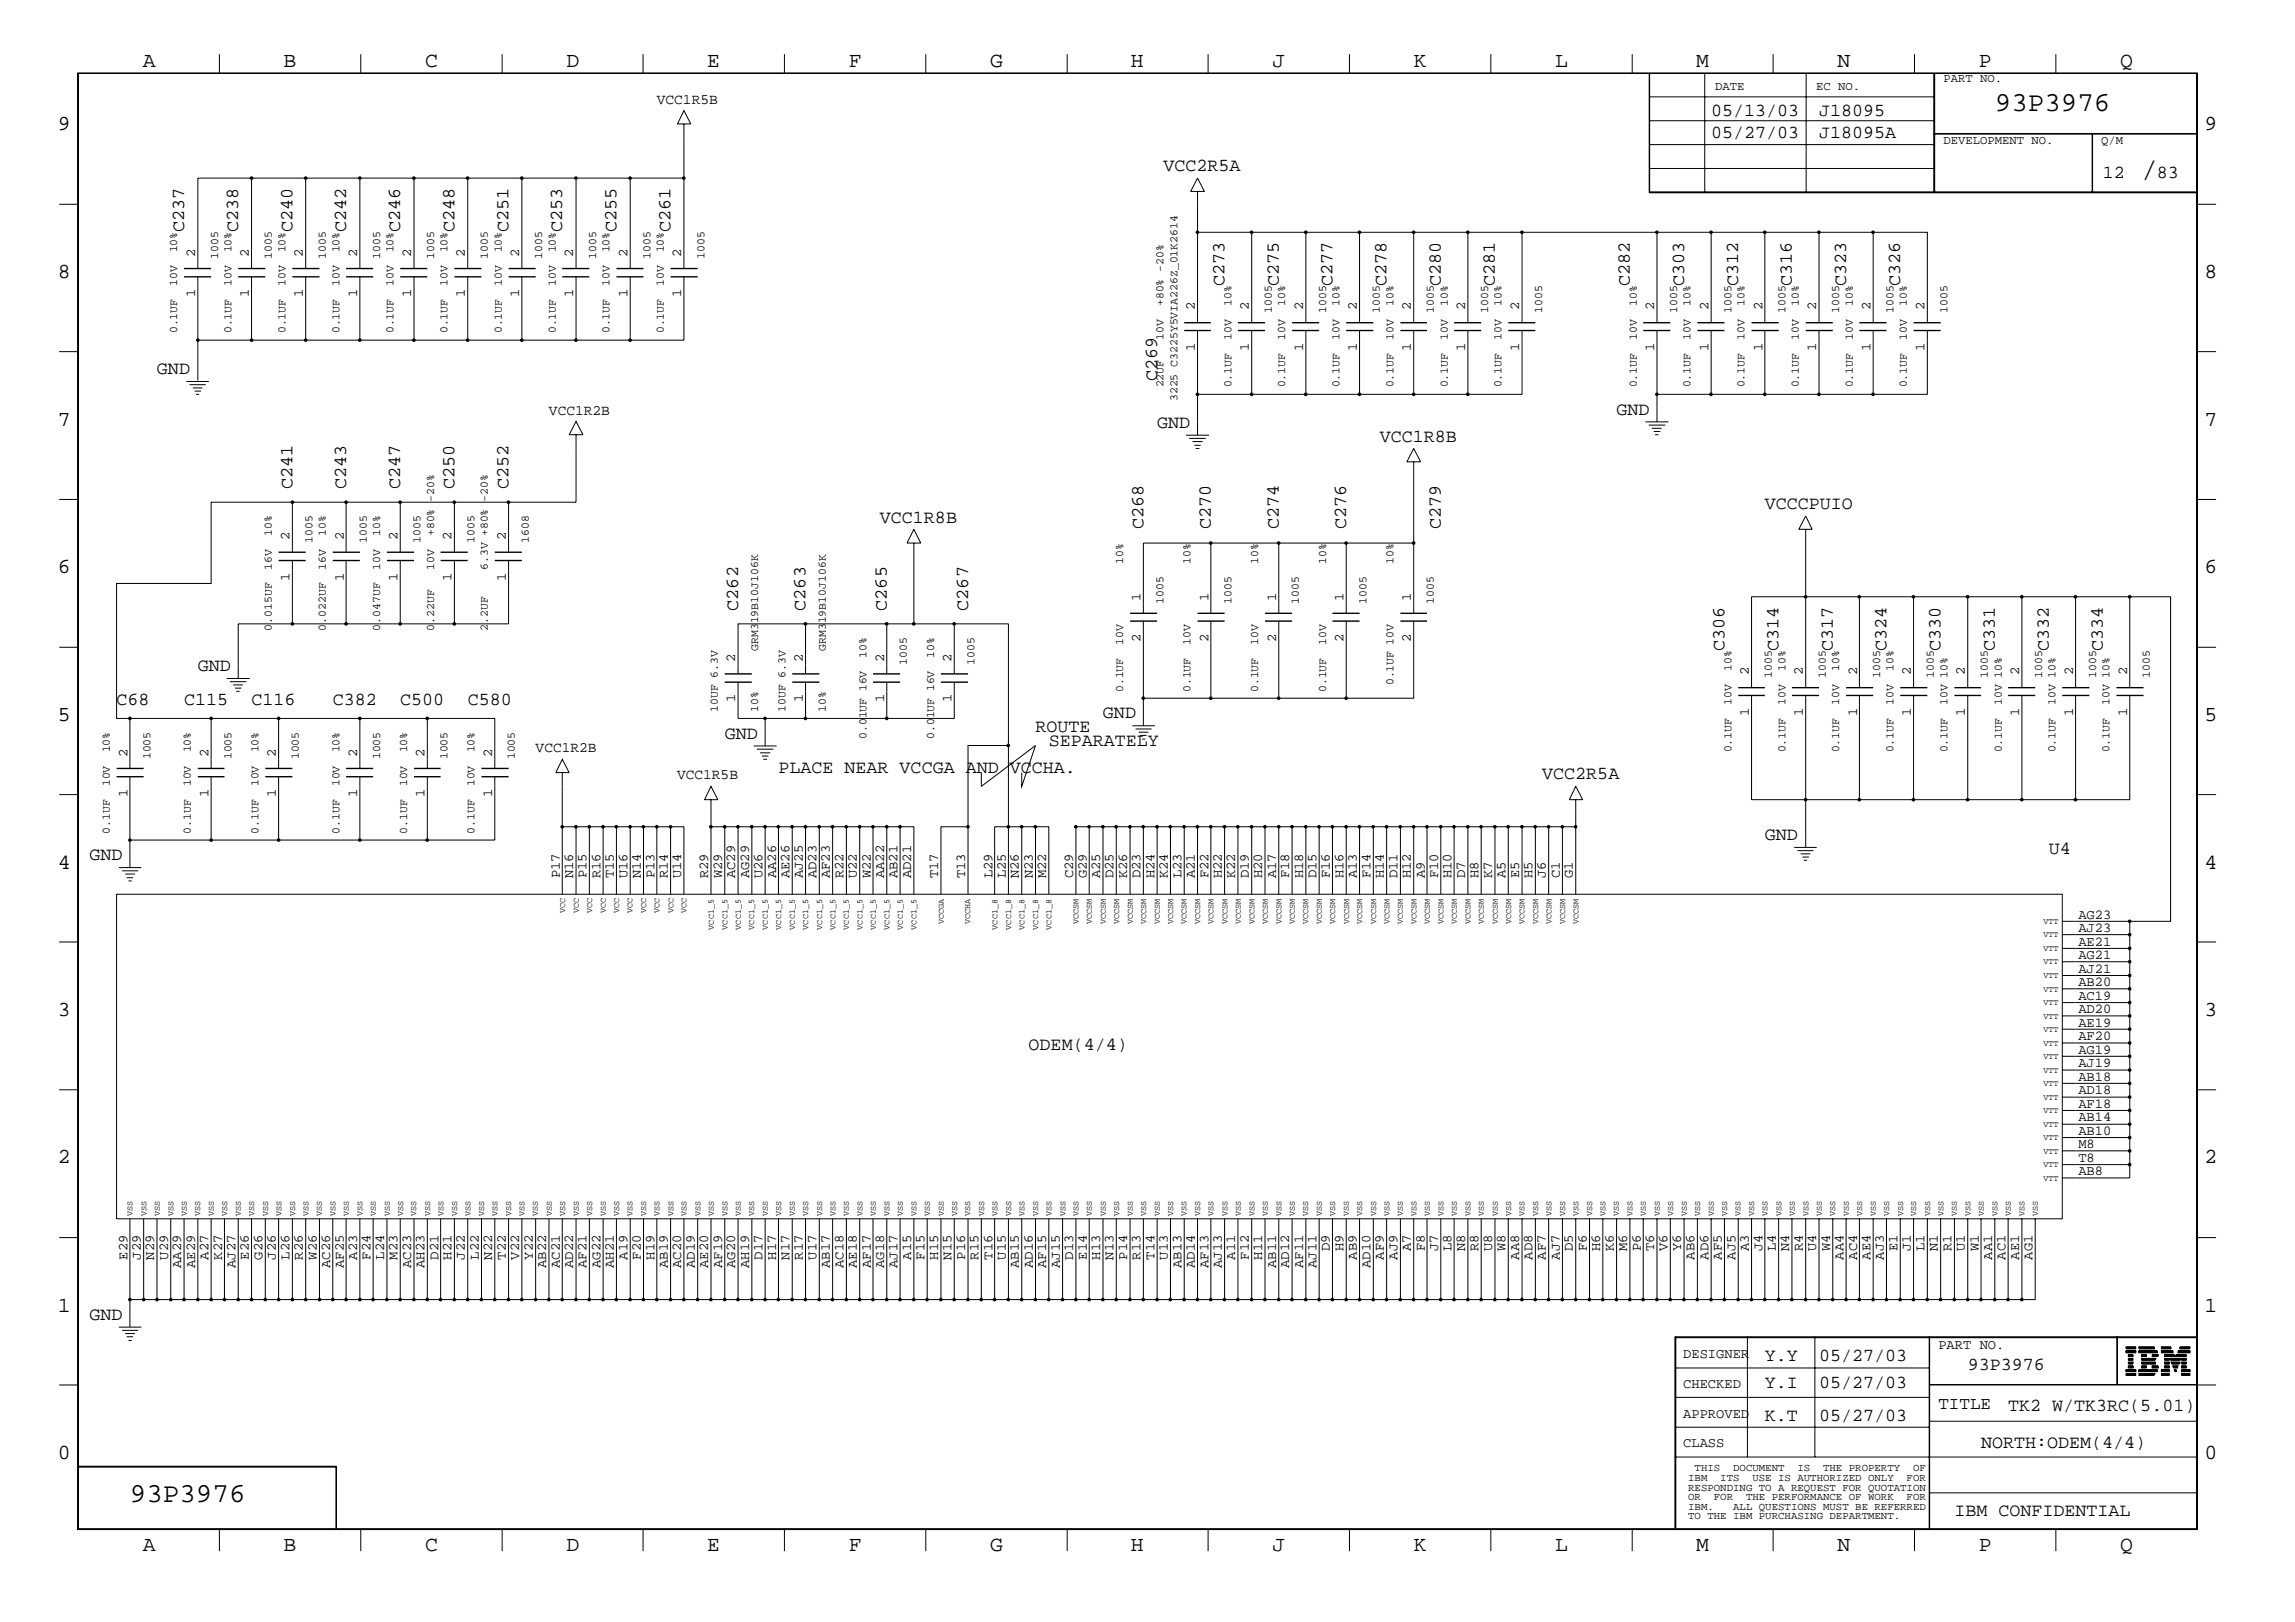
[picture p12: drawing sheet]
<svg xmlns="http://www.w3.org/2000/svg" width="423mm" height="299mm" viewBox="0 0 423 299" stroke-linecap="round" stroke-linejoin="round" font-family="sans-serif">
<defs><g id="words">
<text font-size="5.2" x="395" y="32.9">/</text>
<g font-size="5.1">
<text x="368" y="20.4">93P3976</text>
<text x="24" y="277.1">93P3976</text>
</g>
<g font-size="4">
<text x="26.3" y="12.4">A</text>
<text x="52.3" y="12.4">B</text>
<text x="78.4" y="12.4">C</text>
<text x="104.5" y="12.4">D</text>
<text x="130.5" y="12.4">E</text>
<text x="156.5" y="12.4">F</text>
<text x="182.6" y="12.4">G</text>
<text x="208.6" y="12.4">H</text>
<text x="234.7" y="12.4">J</text>
<text x="260.8" y="12.4">K</text>
<text x="286.9" y="12.4">L</text>
<text x="312.8" y="12.4">M</text>
<text x="338.9" y="12.4">N</text>
<text x="365" y="12.4">P</text>
<text x="391.1" y="12.4">Q</text>
<text x="10.7" y="24">9</text>
<text x="406.7" y="24">9</text>
<text x="10.7" y="51.3">8</text>
<text x="406.7" y="51.3">8</text>
<text x="10.7" y="78.5">7</text>
<text x="406.7" y="78.5">7</text>
<text x="10.7" y="105.7">6</text>
<text x="406.7" y="105.7">6</text>
<text x="10.7" y="133">5</text>
<text x="406.7" y="133">5</text>
<text x="10.7" y="160.2">4</text>
<text x="406.7" y="160.2">4</text>
<text x="10.7" y="187.4">3</text>
<text x="406.7" y="187.4">3</text>
<text x="10.7" y="214.5">2</text>
<text x="406.7" y="214.5">2</text>
<text x="10.7" y="241.9">1</text>
<text x="406.7" y="241.9">1</text>
<text x="10.7" y="269.1">0</text>
<text x="406.7" y="269.1">0</text>
<text x="26.3" y="286.1">A</text>
<text x="52.3" y="286.1">B</text>
<text x="78.4" y="286.1">C</text>
<text x="104.5" y="286.1">D</text>
<text x="130.5" y="286.1">E</text>
<text x="156.5" y="286.1">F</text>
<text x="182.6" y="286.1">G</text>
<text x="208.6" y="286.1">H</text>
<text x="234.7" y="286.1">J</text>
<text x="260.8" y="286.1">K</text>
<text x="286.9" y="286.1">L</text>
<text x="312.8" y="286.1">M</text>
<text x="338.9" y="286.1">N</text>
<text x="365" y="286.1">P</text>
<text x="391.1" y="286.1">Q</text>
</g>
<g font-size="3.4">
<text x="315.6" y="21.3">05/13/03</text>
<text x="335.5" y="21.3">J18095</text>
<text x="315.6" y="25.4">05/27/03</text>
<text x="335.5" y="25.4">J18095A</text>
<text x="214.6" y="31.6">VCC2R5A</text>
<text x="387.9" y="32.9">12</text>
<text x="397.8" y="32.9">83</text>
<text x="34" y="42.8" transform="rotate(-90 34 42.8)">C237</text>
<text x="43.9" y="42.8" transform="rotate(-90 43.9 42.8)">C238</text>
<text x="53.9" y="42.8" transform="rotate(-90 53.9 42.8)">C240</text>
<text x="63.8" y="42.8" transform="rotate(-90 63.8 42.8)">C242</text>
<text x="73.8" y="42.8" transform="rotate(-90 73.8 42.8)">C246</text>
<text x="83.8" y="42.8" transform="rotate(-90 83.8 42.8)">C248</text>
<text x="93.8" y="42.8" transform="rotate(-90 93.8 42.8)">C251</text>
<text x="103.7" y="42.8" transform="rotate(-90 103.7 42.8)">C253</text>
<text x="113.7" y="42.8" transform="rotate(-90 113.7 42.8)">C255</text>
<text x="123.7" y="42.8" transform="rotate(-90 123.7 42.8)">C261</text>
<text x="225.9" y="52.7" transform="rotate(-90 225.9 52.7)">C273</text>
<text x="235.9" y="52.7" transform="rotate(-90 235.9 52.7)">C275</text>
<text x="245.8" y="52.7" transform="rotate(-90 245.8 52.7)">C277</text>
<text x="255.8" y="52.7" transform="rotate(-90 255.8 52.7)">C278</text>
<text x="265.8" y="52.7" transform="rotate(-90 265.8 52.7)">C280</text>
<text x="275.8" y="52.7" transform="rotate(-90 275.8 52.7)">C281</text>
<text x="300.7" y="52.7" transform="rotate(-90 300.7 52.7)">C282</text>
<text x="310.6" y="52.7" transform="rotate(-90 310.6 52.7)">C303</text>
<text x="320.6" y="52.7" transform="rotate(-90 320.6 52.7)">C312</text>
<text x="330.5" y="52.7" transform="rotate(-90 330.5 52.7)">C316</text>
<text x="340.5" y="52.7" transform="rotate(-90 340.5 52.7)">C323</text>
<text x="350.5" y="52.7" transform="rotate(-90 350.5 52.7)">C326</text>
<text x="29" y="69">GND</text>
<text x="213.4" y="70.2" transform="rotate(-90 213.4 70.2)">C269</text>
<text x="298.2" y="76.5">GND</text>
<text x="213.4" y="78.9">GND</text>
<text x="254.5" y="81.4">VCC1R8B</text>
<text x="53.9" y="90.2" transform="rotate(-90 53.9 90.2)">C241</text>
<text x="63.8" y="90.2" transform="rotate(-90 63.8 90.2)">C243</text>
<text x="73.8" y="90.2" transform="rotate(-90 73.8 90.2)">C247</text>
<text x="83.8" y="90.2" transform="rotate(-90 83.8 90.2)">C250</text>
<text x="93.8" y="90.2" transform="rotate(-90 93.8 90.2)">C252</text>
<text x="325.5" y="93.9">VCCCPUIO</text>
<text x="162.3" y="96.4">VCC1R8B</text>
<text x="210.9" y="97.6" transform="rotate(-90 210.9 97.6)">C268</text>
<text x="223.4" y="97.6" transform="rotate(-90 223.4 97.6)">C270</text>
<text x="235.9" y="97.6" transform="rotate(-90 235.9 97.6)">C274</text>
<text x="248.3" y="97.6" transform="rotate(-90 248.3 97.6)">C276</text>
<text x="265.8" y="97.6" transform="rotate(-90 265.8 97.6)">C279</text>
<text x="136.1" y="112.6" transform="rotate(-90 136.1 112.6)">C262</text>
<text x="148.6" y="112.6" transform="rotate(-90 148.6 112.6)">C263</text>
<text x="163.6" y="112.6" transform="rotate(-90 163.6 112.6)">C265</text>
<text x="178.6" y="112.6" transform="rotate(-90 178.6 112.6)">C267</text>
<text x="36.5" y="123.8">GND</text>
<text x="318.1" y="120.1" transform="rotate(-90 318.1 120.1)">C306</text>
<text x="328.1" y="120.1" transform="rotate(-90 328.1 120.1)">C314</text>
<text x="338.1" y="120.1" transform="rotate(-90 338.1 120.1)">C317</text>
<text x="348" y="120.1" transform="rotate(-90 348 120.1)">C324</text>
<text x="358" y="120.1" transform="rotate(-90 358 120.1)">C330</text>
<text x="368" y="120.1" transform="rotate(-90 368 120.1)">C331</text>
<text x="378" y="120.1" transform="rotate(-90 378 120.1)">C332</text>
<text x="387.9" y="120.1" transform="rotate(-90 387.9 120.1)">C334</text>
<text x="21.5" y="130">C68</text>
<text x="34" y="130">C115</text>
<text x="46.4" y="130">C116</text>
<text x="61.4" y="130">C382</text>
<text x="73.8" y="130">C500</text>
<text x="86.3" y="130">C580</text>
<text x="133.7" y="136.3">GND</text>
<text x="191" y="135">ROUTE</text>
<text x="193.5" y="137.5">SEPARATELY</text>
<text x="203.5" y="132.5">GND</text>
<text x="143.6" y="142.5">PLACE NEAR VCCGA AND VCCHA.</text>
<text x="284.5" y="143.8">VCC2R5A</text>
<text x="325.5" y="154.9">GND</text>
<text x="16.5" y="158.7">GND</text>
<text x="378" y="157.5">U4</text>
<text x="189.7" y="193.6">ODEM(4/4)</text>
<text x="16.5" y="243.4">GND</text>
<text x="325.5" y="251">Y.Y</text>
<text x="335.5" y="251">05/27/03</text>
<text x="325.5" y="255.9">Y.I</text>
<text x="335.5" y="255.9">05/27/03</text>
<text x="363" y="252.6">93P3976</text>
<text x="325.5" y="262.1">K.T</text>
<text x="335.5" y="262.1">05/27/03</text>
<text x="370.4" y="260.2">TK2 W/TK3RC(5.01)</text>
<text x="365.4" y="267.1">NORTH:ODEM(4/4)</text>
<text x="360.5" y="279.6">IBM CONFIDENTIAL</text>
</g>
<text font-size="3.2" x="357.5" y="259.9">TITLE</text>
<g font-size="2.7">
<text x="121.2" y="19.1">VCC1R5B</text>
<text x="101.3" y="76.5">VCC1R2B</text>
<text x="98.8" y="138.8">VCC1R2B</text>
<text x="124.9" y="143.8">VCC1R5B</text>
</g>
<g font-size="2.5">
<text x="36" y="47.3" transform="rotate(-90 36 47.3)">2</text>
<text x="45.9" y="47.3" transform="rotate(-90 45.9 47.3)">2</text>
<text x="55.9" y="47.3" transform="rotate(-90 55.9 47.3)">2</text>
<text x="65.9" y="47.3" transform="rotate(-90 65.9 47.3)">2</text>
<text x="75.9" y="47.3" transform="rotate(-90 75.9 47.3)">2</text>
<text x="85.8" y="47.3" transform="rotate(-90 85.8 47.3)">2</text>
<text x="95.8" y="47.3" transform="rotate(-90 95.8 47.3)">2</text>
<text x="105.7" y="47.3" transform="rotate(-90 105.7 47.3)">2</text>
<text x="115.7" y="47.3" transform="rotate(-90 115.7 47.3)">2</text>
<text x="125.6" y="47.3" transform="rotate(-90 125.6 47.3)">2</text>
<text x="36" y="54.8" transform="rotate(-90 36 54.8)">1</text>
<text x="45.9" y="54.8" transform="rotate(-90 45.9 54.8)">1</text>
<text x="55.9" y="54.8" transform="rotate(-90 55.9 54.8)">1</text>
<text x="65.9" y="54.8" transform="rotate(-90 65.9 54.8)">1</text>
<text x="75.9" y="54.8" transform="rotate(-90 75.9 54.8)">1</text>
<text x="85.8" y="54.8" transform="rotate(-90 85.8 54.8)">1</text>
<text x="95.8" y="54.8" transform="rotate(-90 95.8 54.8)">1</text>
<text x="105.7" y="54.8" transform="rotate(-90 105.7 54.8)">1</text>
<text x="115.7" y="54.8" transform="rotate(-90 115.7 54.8)">1</text>
<text x="125.6" y="54.8" transform="rotate(-90 125.6 54.8)">1</text>
<text x="220.4" y="57.2" transform="rotate(-90 220.4 57.2)">2</text>
<text x="230.4" y="57.2" transform="rotate(-90 230.4 57.2)">2</text>
<text x="240.4" y="57.2" transform="rotate(-90 240.4 57.2)">2</text>
<text x="250.3" y="57.2" transform="rotate(-90 250.3 57.2)">2</text>
<text x="260.3" y="57.2" transform="rotate(-90 260.3 57.2)">2</text>
<text x="270.3" y="57.2" transform="rotate(-90 270.3 57.2)">2</text>
<text x="280.2" y="57.2" transform="rotate(-90 280.2 57.2)">2</text>
<text x="305.1" y="57.2" transform="rotate(-90 305.1 57.2)">2</text>
<text x="315.1" y="57.2" transform="rotate(-90 315.1 57.2)">2</text>
<text x="325.1" y="57.2" transform="rotate(-90 325.1 57.2)">2</text>
<text x="335" y="57.2" transform="rotate(-90 335 57.2)">2</text>
<text x="345" y="57.2" transform="rotate(-90 345 57.2)">2</text>
<text x="355" y="57.2" transform="rotate(-90 355 57.2)">2</text>
<text x="220.4" y="64.8" transform="rotate(-90 220.4 64.8)">1</text>
<text x="230.4" y="64.8" transform="rotate(-90 230.4 64.8)">1</text>
<text x="240.4" y="64.8" transform="rotate(-90 240.4 64.8)">1</text>
<text x="250.3" y="64.8" transform="rotate(-90 250.3 64.8)">1</text>
<text x="260.3" y="64.8" transform="rotate(-90 260.3 64.8)">1</text>
<text x="270.3" y="64.8" transform="rotate(-90 270.3 64.8)">1</text>
<text x="280.2" y="64.8" transform="rotate(-90 280.2 64.8)">1</text>
<text x="305.1" y="64.8" transform="rotate(-90 305.1 64.8)">1</text>
<text x="315.1" y="64.8" transform="rotate(-90 315.1 64.8)">1</text>
<text x="325.1" y="64.8" transform="rotate(-90 325.1 64.8)">1</text>
<text x="335" y="64.8" transform="rotate(-90 335 64.8)">1</text>
<text x="345" y="64.8" transform="rotate(-90 345 64.8)">1</text>
<text x="355" y="64.8" transform="rotate(-90 355 64.8)">1</text>
<text x="53.4" y="99.7" transform="rotate(-90 53.4 99.7)">2</text>
<text x="63.4" y="99.7" transform="rotate(-90 63.4 99.7)">2</text>
<text x="73.3" y="99.7" transform="rotate(-90 73.3 99.7)">2</text>
<text x="83.3" y="99.7" transform="rotate(-90 83.3 99.7)">2</text>
<text x="93.3" y="99.7" transform="rotate(-90 93.3 99.7)">2</text>
<text x="53.4" y="107.1" transform="rotate(-90 53.4 107.1)">1</text>
<text x="63.4" y="107.1" transform="rotate(-90 63.4 107.1)">1</text>
<text x="73.3" y="107.1" transform="rotate(-90 73.3 107.1)">1</text>
<text x="83.3" y="107.1" transform="rotate(-90 83.3 107.1)">1</text>
<text x="93.3" y="107.1" transform="rotate(-90 93.3 107.1)">1</text>
<text x="210.4" y="110.8" transform="rotate(-90 210.4 110.8)">1</text>
<text x="222.9" y="110.8" transform="rotate(-90 222.9 110.8)">1</text>
<text x="235.4" y="110.8" transform="rotate(-90 235.4 110.8)">1</text>
<text x="247.8" y="110.8" transform="rotate(-90 247.8 110.8)">1</text>
<text x="260.3" y="110.8" transform="rotate(-90 260.3 110.8)">1</text>
<text x="210.4" y="118.4" transform="rotate(-90 210.4 118.4)">2</text>
<text x="222.9" y="118.4" transform="rotate(-90 222.9 118.4)">2</text>
<text x="235.4" y="118.4" transform="rotate(-90 235.4 118.4)">2</text>
<text x="247.8" y="118.4" transform="rotate(-90 247.8 118.4)">2</text>
<text x="260.3" y="118.4" transform="rotate(-90 260.3 118.4)">2</text>
<text x="135.6" y="122.1" transform="rotate(-90 135.6 122.1)">2</text>
<text x="148.1" y="122.1" transform="rotate(-90 148.1 122.1)">2</text>
<text x="163.1" y="122.1" transform="rotate(-90 163.1 122.1)">2</text>
<text x="175.5" y="122.1" transform="rotate(-90 175.5 122.1)">2</text>
<text x="322.6" y="124.5" transform="rotate(-90 322.6 124.5)">2</text>
<text x="332.6" y="124.5" transform="rotate(-90 332.6 124.5)">2</text>
<text x="342.6" y="124.5" transform="rotate(-90 342.6 124.5)">2</text>
<text x="352.5" y="124.5" transform="rotate(-90 352.5 124.5)">2</text>
<text x="362.5" y="124.5" transform="rotate(-90 362.5 124.5)">2</text>
<text x="372.4" y="124.5" transform="rotate(-90 372.4 124.5)">2</text>
<text x="382.4" y="124.5" transform="rotate(-90 382.4 124.5)">2</text>
<text x="392.3" y="124.5" transform="rotate(-90 392.3 124.5)">2</text>
<text x="135.6" y="129.5" transform="rotate(-90 135.6 129.5)">1</text>
<text x="148.1" y="129.5" transform="rotate(-90 148.1 129.5)">1</text>
<text x="163.1" y="129.5" transform="rotate(-90 163.1 129.5)">1</text>
<text x="175.5" y="129.5" transform="rotate(-90 175.5 129.5)">1</text>
<text x="322.6" y="132.1" transform="rotate(-90 322.6 132.1)">1</text>
<text x="332.6" y="132.1" transform="rotate(-90 332.6 132.1)">1</text>
<text x="342.6" y="132.1" transform="rotate(-90 342.6 132.1)">1</text>
<text x="352.5" y="132.1" transform="rotate(-90 352.5 132.1)">1</text>
<text x="362.5" y="132.1" transform="rotate(-90 362.5 132.1)">1</text>
<text x="372.4" y="132.1" transform="rotate(-90 372.4 132.1)">1</text>
<text x="382.4" y="132.1" transform="rotate(-90 382.4 132.1)">1</text>
<text x="392.3" y="132.1" transform="rotate(-90 392.3 132.1)">1</text>
<text x="23.5" y="139.5" transform="rotate(-90 23.5 139.5)">2</text>
<text x="38.4" y="139.5" transform="rotate(-90 38.4 139.5)">2</text>
<text x="50.9" y="139.5" transform="rotate(-90 50.9 139.5)">2</text>
<text x="65.9" y="139.5" transform="rotate(-90 65.9 139.5)">2</text>
<text x="78.3" y="139.5" transform="rotate(-90 78.3 139.5)">2</text>
<text x="90.8" y="139.5" transform="rotate(-90 90.8 139.5)">2</text>
<text x="23.5" y="147" transform="rotate(-90 23.5 147)">1</text>
<text x="38.4" y="147" transform="rotate(-90 38.4 147)">1</text>
<text x="50.9" y="147" transform="rotate(-90 50.9 147)">1</text>
<text x="65.9" y="147" transform="rotate(-90 65.9 147)">1</text>
<text x="78.3" y="147" transform="rotate(-90 78.3 147)">1</text>
<text x="90.8" y="147" transform="rotate(-90 90.8 147)">1</text>
<text x="103.3" y="162" transform="rotate(-90 103.3 162)">P17</text>
<text x="105.7" y="162" transform="rotate(-90 105.7 162)">N16</text>
<text x="108.2" y="162" transform="rotate(-90 108.2 162)">P15</text>
<text x="110.7" y="162" transform="rotate(-90 110.7 162)">R16</text>
<text x="113.2" y="162" transform="rotate(-90 113.2 162)">T15</text>
<text x="115.7" y="162" transform="rotate(-90 115.7 162)">U16</text>
<text x="118.2" y="162" transform="rotate(-90 118.2 162)">N14</text>
<text x="120.7" y="162" transform="rotate(-90 120.7 162)">P13</text>
<text x="123.2" y="162" transform="rotate(-90 123.2 162)">R14</text>
<text x="125.6" y="162" transform="rotate(-90 125.6 162)">U14</text>
<text x="130.6" y="162" transform="rotate(-90 130.6 162)">R29</text>
<text x="133.2" y="162" transform="rotate(-90 133.2 162)">W29</text>
<text x="135.6" y="162" transform="rotate(-90 135.6 162)">AC29</text>
<text x="138.2" y="162" transform="rotate(-90 138.2 162)">AG29</text>
<text x="140.6" y="162" transform="rotate(-90 140.6 162)">U26</text>
<text x="143.2" y="162" transform="rotate(-90 143.2 162)">AA26</text>
<text x="145.6" y="162" transform="rotate(-90 145.6 162)">AE26</text>
<text x="148.1" y="162" transform="rotate(-90 148.1 162)">AJ25</text>
<text x="150.6" y="162" transform="rotate(-90 150.6 162)">AD23</text>
<text x="153.1" y="162" transform="rotate(-90 153.1 162)">AF23</text>
<text x="155.6" y="162" transform="rotate(-90 155.6 162)">R22</text>
<text x="158.1" y="162" transform="rotate(-90 158.1 162)">U22</text>
<text x="160.6" y="162" transform="rotate(-90 160.6 162)">W22</text>
<text x="163.1" y="162" transform="rotate(-90 163.1 162)">AA22</text>
<text x="165.5" y="162" transform="rotate(-90 165.5 162)">AB21</text>
<text x="168.1" y="162" transform="rotate(-90 168.1 162)">AD21</text>
<text x="173.1" y="162" transform="rotate(-90 173.1 162)">T17</text>
<text x="178.1" y="162" transform="rotate(-90 178.1 162)">T13</text>
<text x="183" y="162" transform="rotate(-90 183 162)">L29</text>
<text x="185.5" y="162" transform="rotate(-90 185.5 162)">L25</text>
<text x="188" y="162" transform="rotate(-90 188 162)">N26</text>
<text x="190.5" y="162" transform="rotate(-90 190.5 162)">N23</text>
<text x="193" y="162" transform="rotate(-90 193 162)">M22</text>
<text x="198" y="162" transform="rotate(-90 198 162)">C29</text>
<text x="200.5" y="162" transform="rotate(-90 200.5 162)">G29</text>
<text x="202.9" y="162" transform="rotate(-90 202.9 162)">A25</text>
<text x="205.4" y="162" transform="rotate(-90 205.4 162)">D25</text>
<text x="207.9" y="162" transform="rotate(-90 207.9 162)">K26</text>
<text x="210.4" y="162" transform="rotate(-90 210.4 162)">D23</text>
<text x="212.9" y="162" transform="rotate(-90 212.9 162)">H24</text>
<text x="215.4" y="162" transform="rotate(-90 215.4 162)">K24</text>
<text x="217.9" y="162" transform="rotate(-90 217.9 162)">L23</text>
<text x="220.4" y="162" transform="rotate(-90 220.4 162)">A21</text>
<text x="222.9" y="162" transform="rotate(-90 222.9 162)">F22</text>
<text x="225.4" y="162" transform="rotate(-90 225.4 162)">H22</text>
<text x="227.8" y="162" transform="rotate(-90 227.8 162)">K22</text>
<text x="230.4" y="162" transform="rotate(-90 230.4 162)">D19</text>
<text x="232.8" y="162" transform="rotate(-90 232.8 162)">H20</text>
<text x="235.4" y="162" transform="rotate(-90 235.4 162)">A17</text>
<text x="237.8" y="162" transform="rotate(-90 237.8 162)">F18</text>
<text x="240.4" y="162" transform="rotate(-90 240.4 162)">H18</text>
<text x="242.8" y="162" transform="rotate(-90 242.8 162)">D15</text>
<text x="245.3" y="162" transform="rotate(-90 245.3 162)">F16</text>
<text x="247.8" y="162" transform="rotate(-90 247.8 162)">H16</text>
<text x="250.3" y="162" transform="rotate(-90 250.3 162)">A13</text>
<text x="252.8" y="162" transform="rotate(-90 252.8 162)">F14</text>
<text x="255.3" y="162" transform="rotate(-90 255.3 162)">H14</text>
<text x="257.8" y="162" transform="rotate(-90 257.8 162)">D11</text>
<text x="260.3" y="162" transform="rotate(-90 260.3 162)">H12</text>
<text x="262.8" y="162" transform="rotate(-90 262.8 162)">A9</text>
<text x="265.3" y="162" transform="rotate(-90 265.3 162)">F10</text>
<text x="267.7" y="162" transform="rotate(-90 267.7 162)">H10</text>
<text x="270.3" y="162" transform="rotate(-90 270.3 162)">D7</text>
<text x="272.7" y="162" transform="rotate(-90 272.7 162)">H8</text>
<text x="275.3" y="162" transform="rotate(-90 275.3 162)">K7</text>
<text x="277.7" y="162" transform="rotate(-90 277.7 162)">A5</text>
<text x="280.2" y="162" transform="rotate(-90 280.2 162)">E5</text>
<text x="282.7" y="162" transform="rotate(-90 282.7 162)">H5</text>
<text x="285.2" y="162" transform="rotate(-90 285.2 162)">J6</text>
<text x="287.7" y="162" transform="rotate(-90 287.7 162)">C1</text>
<text x="290.2" y="162" transform="rotate(-90 290.2 162)">G1</text>
<text x="383.4" y="169.4">AG23</text>
<text x="383.4" y="171.9">AJ23</text>
<text x="383.4" y="174.4">AE21</text>
<text x="383.4" y="176.9">AG21</text>
<text x="383.4" y="179.4">AJ21</text>
<text x="383.4" y="181.9">AB20</text>
<text x="383.4" y="184.4">AC19</text>
<text x="383.4" y="186.9">AD20</text>
<text x="383.4" y="191.9">AF20</text>
<text x="383.4" y="189.4">AE19</text>
<text x="383.4" y="196.8">AJ19</text>
<text x="383.4" y="194.3">AG19</text>
<text x="383.4" y="199.3">AB18</text>
<text x="383.4" y="201.8">AD18</text>
<text x="383.4" y="209.3">AB10</text>
<text x="383.4" y="206.8">AB14</text>
<text x="383.4" y="204.3">AF18</text>
<text x="383.4" y="211.8">M8</text>
<text x="383.4" y="214.3">T8</text>
<text x="383.4" y="216.7">AB8</text>
<text x="23.5" y="232.3" transform="rotate(-90 23.5 232.3)">E29</text>
<text x="26" y="232.3" transform="rotate(-90 26 232.3)">J29</text>
<text x="28.4" y="232.3" transform="rotate(-90 28.4 232.3)">N29</text>
<text x="31" y="232.3" transform="rotate(-90 31 232.3)">U29</text>
<text x="33.4" y="233.8" transform="rotate(-90 33.4 233.8)">AA29</text>
<text x="36" y="233.8" transform="rotate(-90 36 233.8)">AE29</text>
<text x="38.4" y="232.3" transform="rotate(-90 38.4 232.3)">A27</text>
<text x="41" y="232.3" transform="rotate(-90 41 232.3)">K27</text>
<text x="43.4" y="233.8" transform="rotate(-90 43.4 233.8)">AJ27</text>
<text x="45.9" y="232.3" transform="rotate(-90 45.9 232.3)">E26</text>
<text x="48.4" y="232.3" transform="rotate(-90 48.4 232.3)">G26</text>
<text x="50.9" y="232.3" transform="rotate(-90 50.9 232.3)">J26</text>
<text x="53.4" y="232.3" transform="rotate(-90 53.4 232.3)">L26</text>
<text x="55.9" y="232.3" transform="rotate(-90 55.9 232.3)">R26</text>
<text x="58.4" y="232.3" transform="rotate(-90 58.4 232.3)">W26</text>
<text x="60.9" y="233.8" transform="rotate(-90 60.9 233.8)">AC26</text>
<text x="63.4" y="233.8" transform="rotate(-90 63.4 233.8)">AF25</text>
<text x="65.9" y="232.3" transform="rotate(-90 65.9 232.3)">A23</text>
<text x="68.3" y="232.3" transform="rotate(-90 68.3 232.3)">F24</text>
<text x="70.9" y="232.3" transform="rotate(-90 70.9 232.3)">L24</text>
<text x="73.3" y="232.3" transform="rotate(-90 73.3 232.3)">M23</text>
<text x="75.9" y="233.8" transform="rotate(-90 75.9 233.8)">AC23</text>
<text x="78.3" y="233.8" transform="rotate(-90 78.3 233.8)">AH23</text>
<text x="80.9" y="232.3" transform="rotate(-90 80.9 232.3)">D21</text>
<text x="83.3" y="232.3" transform="rotate(-90 83.3 232.3)">H21</text>
<text x="85.8" y="232.3" transform="rotate(-90 85.8 232.3)">J22</text>
<text x="88.3" y="232.3" transform="rotate(-90 88.3 232.3)">L22</text>
<text x="90.8" y="232.3" transform="rotate(-90 90.8 232.3)">N22</text>
<text x="93.3" y="232.3" transform="rotate(-90 93.3 232.3)">T22</text>
<text x="95.8" y="232.3" transform="rotate(-90 95.8 232.3)">V22</text>
<text x="98.3" y="232.3" transform="rotate(-90 98.3 232.3)">Y22</text>
<text x="100.8" y="233.8" transform="rotate(-90 100.8 233.8)">AB22</text>
<text x="103.3" y="233.8" transform="rotate(-90 103.3 233.8)">AC21</text>
<text x="105.7" y="233.8" transform="rotate(-90 105.7 233.8)">AD22</text>
<text x="108.2" y="233.8" transform="rotate(-90 108.2 233.8)">AF21</text>
<text x="110.7" y="233.8" transform="rotate(-90 110.7 233.8)">AG22</text>
<text x="113.2" y="233.8" transform="rotate(-90 113.2 233.8)">AH21</text>
<text x="115.7" y="232.3" transform="rotate(-90 115.7 232.3)">A19</text>
<text x="118.2" y="232.3" transform="rotate(-90 118.2 232.3)">F20</text>
<text x="120.7" y="232.3" transform="rotate(-90 120.7 232.3)">H19</text>
<text x="123.2" y="233.8" transform="rotate(-90 123.2 233.8)">AB19</text>
<text x="125.6" y="233.8" transform="rotate(-90 125.6 233.8)">AC20</text>
<text x="128.2" y="233.8" transform="rotate(-90 128.2 233.8)">AD19</text>
<text x="130.6" y="233.8" transform="rotate(-90 130.6 233.8)">AE20</text>
<text x="133.2" y="233.8" transform="rotate(-90 133.2 233.8)">AF19</text>
<text x="135.6" y="233.8" transform="rotate(-90 135.6 233.8)">AG20</text>
<text x="138.2" y="233.8" transform="rotate(-90 138.2 233.8)">AH19</text>
<text x="140.6" y="232.3" transform="rotate(-90 140.6 232.3)">D17</text>
<text x="143.2" y="232.3" transform="rotate(-90 143.2 232.3)">H17</text>
<text x="145.6" y="232.3" transform="rotate(-90 145.6 232.3)">N17</text>
<text x="148.1" y="232.3" transform="rotate(-90 148.1 232.3)">R17</text>
<text x="150.6" y="232.3" transform="rotate(-90 150.6 232.3)">U17</text>
<text x="153.1" y="233.8" transform="rotate(-90 153.1 233.8)">AB17</text>
<text x="155.6" y="233.8" transform="rotate(-90 155.6 233.8)">AC18</text>
<text x="158.1" y="233.8" transform="rotate(-90 158.1 233.8)">AE18</text>
<text x="160.6" y="233.8" transform="rotate(-90 160.6 233.8)">AF17</text>
<text x="163.1" y="233.8" transform="rotate(-90 163.1 233.8)">AG18</text>
<text x="165.5" y="233.8" transform="rotate(-90 165.5 233.8)">AJ17</text>
<text x="168.1" y="232.3" transform="rotate(-90 168.1 232.3)">A15</text>
<text x="170.5" y="232.3" transform="rotate(-90 170.5 232.3)">F15</text>
<text x="173.1" y="232.3" transform="rotate(-90 173.1 232.3)">H15</text>
<text x="175.5" y="232.3" transform="rotate(-90 175.5 232.3)">N15</text>
<text x="178.1" y="232.3" transform="rotate(-90 178.1 232.3)">P16</text>
<text x="180.5" y="232.3" transform="rotate(-90 180.5 232.3)">R15</text>
<text x="183" y="232.3" transform="rotate(-90 183 232.3)">T16</text>
<text x="185.5" y="232.3" transform="rotate(-90 185.5 232.3)">U15</text>
<text x="188" y="233.8" transform="rotate(-90 188 233.8)">AB15</text>
<text x="190.5" y="233.8" transform="rotate(-90 190.5 233.8)">AD16</text>
<text x="193" y="233.8" transform="rotate(-90 193 233.8)">AF15</text>
<text x="195.5" y="233.8" transform="rotate(-90 195.5 233.8)">AJ15</text>
<text x="198" y="232.3" transform="rotate(-90 198 232.3)">D13</text>
<text x="200.5" y="232.3" transform="rotate(-90 200.5 232.3)">E14</text>
<text x="202.9" y="232.3" transform="rotate(-90 202.9 232.3)">H13</text>
<text x="205.4" y="232.3" transform="rotate(-90 205.4 232.3)">N13</text>
<text x="207.9" y="232.3" transform="rotate(-90 207.9 232.3)">P14</text>
<text x="210.4" y="232.3" transform="rotate(-90 210.4 232.3)">R13</text>
<text x="212.9" y="232.3" transform="rotate(-90 212.9 232.3)">T14</text>
<text x="215.4" y="232.3" transform="rotate(-90 215.4 232.3)">U13</text>
<text x="217.9" y="233.8" transform="rotate(-90 217.9 233.8)">AB13</text>
<text x="220.4" y="233.8" transform="rotate(-90 220.4 233.8)">AD14</text>
<text x="222.9" y="233.8" transform="rotate(-90 222.9 233.8)">AF13</text>
<text x="225.4" y="233.8" transform="rotate(-90 225.4 233.8)">AJ13</text>
<text x="227.8" y="232.3" transform="rotate(-90 227.8 232.3)">A11</text>
<text x="230.4" y="232.3" transform="rotate(-90 230.4 232.3)">F12</text>
<text x="232.8" y="232.3" transform="rotate(-90 232.8 232.3)">H11</text>
<text x="235.4" y="233.8" transform="rotate(-90 235.4 233.8)">AB11</text>
<text x="237.8" y="233.8" transform="rotate(-90 237.8 233.8)">AD12</text>
<text x="240.4" y="233.8" transform="rotate(-90 240.4 233.8)">AF11</text>
<text x="242.8" y="233.8" transform="rotate(-90 242.8 233.8)">AJ11</text>
<text x="245.3" y="230.8" transform="rotate(-90 245.3 230.8)">D9</text>
<text x="247.8" y="230.8" transform="rotate(-90 247.8 230.8)">H9</text>
<text x="250.3" y="232.3" transform="rotate(-90 250.3 232.3)">AB9</text>
<text x="252.8" y="233.8" transform="rotate(-90 252.8 233.8)">AD10</text>
<text x="255.3" y="232.3" transform="rotate(-90 255.3 232.3)">AF9</text>
<text x="257.8" y="232.3" transform="rotate(-90 257.8 232.3)">AJ9</text>
<text x="260.3" y="230.8" transform="rotate(-90 260.3 230.8)">A7</text>
<text x="262.8" y="230.8" transform="rotate(-90 262.8 230.8)">F8</text>
<text x="265.3" y="230.8" transform="rotate(-90 265.3 230.8)">J7</text>
<text x="267.7" y="230.8" transform="rotate(-90 267.7 230.8)">L8</text>
<text x="270.3" y="230.8" transform="rotate(-90 270.3 230.8)">N8</text>
<text x="272.7" y="230.8" transform="rotate(-90 272.7 230.8)">R8</text>
<text x="275.3" y="230.8" transform="rotate(-90 275.3 230.8)">U8</text>
<text x="277.7" y="230.8" transform="rotate(-90 277.7 230.8)">W8</text>
<text x="280.2" y="232.3" transform="rotate(-90 280.2 232.3)">AA8</text>
<text x="282.7" y="232.3" transform="rotate(-90 282.7 232.3)">AD8</text>
<text x="285.2" y="232.3" transform="rotate(-90 285.2 232.3)">AF7</text>
<text x="287.7" y="232.3" transform="rotate(-90 287.7 232.3)">AJ7</text>
<text x="290.2" y="230.8" transform="rotate(-90 290.2 230.8)">D5</text>
<text x="292.7" y="230.8" transform="rotate(-90 292.7 230.8)">F6</text>
<text x="295.1" y="230.8" transform="rotate(-90 295.1 230.8)">H6</text>
<text x="297.7" y="230.8" transform="rotate(-90 297.7 230.8)">K6</text>
<text x="300.1" y="230.8" transform="rotate(-90 300.1 230.8)">M6</text>
<text x="302.7" y="230.8" transform="rotate(-90 302.7 230.8)">P6</text>
<text x="305.1" y="230.8" transform="rotate(-90 305.1 230.8)">T6</text>
<text x="307.6" y="230.8" transform="rotate(-90 307.6 230.8)">V6</text>
<text x="310.1" y="230.8" transform="rotate(-90 310.1 230.8)">Y6</text>
<text x="312.6" y="232.3" transform="rotate(-90 312.6 232.3)">AB6</text>
<text x="315.1" y="232.3" transform="rotate(-90 315.1 232.3)">AD6</text>
<text x="317.6" y="232.3" transform="rotate(-90 317.6 232.3)">AF5</text>
<text x="320.1" y="232.3" transform="rotate(-90 320.1 232.3)">AJ5</text>
<text x="322.6" y="230.8" transform="rotate(-90 322.6 230.8)">A3</text>
<text x="325.1" y="230.8" transform="rotate(-90 325.1 230.8)">J4</text>
<text x="327.6" y="230.8" transform="rotate(-90 327.6 230.8)">L4</text>
<text x="330" y="230.8" transform="rotate(-90 330 230.8)">N4</text>
<text x="332.6" y="230.8" transform="rotate(-90 332.6 230.8)">R4</text>
<text x="335" y="230.8" transform="rotate(-90 335 230.8)">U4</text>
<text x="337.6" y="230.8" transform="rotate(-90 337.6 230.8)">W4</text>
<text x="340" y="232.3" transform="rotate(-90 340 232.3)">AA4</text>
<text x="342.6" y="232.3" transform="rotate(-90 342.6 232.3)">AC4</text>
<text x="345" y="232.3" transform="rotate(-90 345 232.3)">AE4</text>
<text x="347.5" y="232.3" transform="rotate(-90 347.5 232.3)">AJ3</text>
<text x="350" y="230.8" transform="rotate(-90 350 230.8)">E1</text>
<text x="352.5" y="230.8" transform="rotate(-90 352.5 230.8)">J1</text>
<text x="355" y="230.8" transform="rotate(-90 355 230.8)">L1</text>
<text x="357.5" y="230.8" transform="rotate(-90 357.5 230.8)">N1</text>
<text x="360" y="230.8" transform="rotate(-90 360 230.8)">R1</text>
<text x="362.5" y="230.8" transform="rotate(-90 362.5 230.8)">U1</text>
<text x="365" y="230.8" transform="rotate(-90 365 230.8)">W1</text>
<text x="367.5" y="232.3" transform="rotate(-90 367.5 232.3)">AA1</text>
<text x="369.9" y="232.3" transform="rotate(-90 369.9 232.3)">AC1</text>
<text x="372.4" y="232.3" transform="rotate(-90 372.4 232.3)">AE1</text>
<text x="374.9" y="232.3" transform="rotate(-90 374.9 232.3)">AG1</text>
<text x="310.5" y="250.5">DESIGNER</text>
<text x="357.5" y="248.8">PART NO.</text>
<text x="310.5" y="256">CHECKED</text>
<text x="310.5" y="261.5">APPROVED</text>
<text x="310.5" y="267">CLASS</text>
</g>
<g font-size="2.3">
<text x="316.4" y="16.6">DATE</text>
<text x="335" y="16.6">EC NO.</text>
<text x="358.5" y="15.2">PART NO.</text>
<text x="358.5" y="26.5">DEVELOPMENT NO.</text>
<text x="387.6" y="26.5">Q/M</text>
</g>
<g font-size="2.1">
<text x="32.7" y="46.6" transform="rotate(-90 32.7 46.6)">10%</text>
<text x="40.2" y="47.8" transform="rotate(-90 40.2 47.8)">1005</text>
<text x="42.7" y="46.6" transform="rotate(-90 42.7 46.6)">10%</text>
<text x="50.1" y="47.8" transform="rotate(-90 50.1 47.8)">1005</text>
<text x="52.7" y="46.6" transform="rotate(-90 52.7 46.6)">10%</text>
<text x="60.1" y="47.8" transform="rotate(-90 60.1 47.8)">1005</text>
<text x="62.7" y="46.6" transform="rotate(-90 62.7 46.6)">10%</text>
<text x="70.1" y="47.8" transform="rotate(-90 70.1 47.8)">1005</text>
<text x="72.6" y="46.6" transform="rotate(-90 72.6 46.6)">10%</text>
<text x="80.1" y="47.8" transform="rotate(-90 80.1 47.8)">1005</text>
<text x="82.5" y="46.6" transform="rotate(-90 82.5 46.6)">10%</text>
<text x="90" y="47.8" transform="rotate(-90 90 47.8)">1005</text>
<text x="92.5" y="46.6" transform="rotate(-90 92.5 46.6)">10%</text>
<text x="100" y="47.8" transform="rotate(-90 100 47.8)">1005</text>
<text x="102.5" y="46.6" transform="rotate(-90 102.5 46.6)">10%</text>
<text x="110" y="47.8" transform="rotate(-90 110 47.8)">1005</text>
<text x="112.4" y="46.6" transform="rotate(-90 112.4 46.6)">10%</text>
<text x="120" y="47.8" transform="rotate(-90 120 47.8)">1005</text>
<text x="122.4" y="46.6" transform="rotate(-90 122.4 46.6)">10%</text>
<text x="130" y="47.8" transform="rotate(-90 130 47.8)">1005</text>
<text x="32.7" y="52.7" transform="rotate(-90 32.7 52.7)">10V</text>
<text x="42.7" y="52.7" transform="rotate(-90 42.7 52.7)">10V</text>
<text x="52.7" y="52.7" transform="rotate(-90 52.7 52.7)">10V</text>
<text x="62.7" y="52.7" transform="rotate(-90 62.7 52.7)">10V</text>
<text x="72.6" y="52.7" transform="rotate(-90 72.6 52.7)">10V</text>
<text x="82.5" y="52.7" transform="rotate(-90 82.5 52.7)">10V</text>
<text x="92.5" y="52.7" transform="rotate(-90 92.5 52.7)">10V</text>
<text x="102.5" y="52.7" transform="rotate(-90 102.5 52.7)">10V</text>
<text x="112.4" y="52.7" transform="rotate(-90 112.4 52.7)">10V</text>
<text x="122.4" y="52.7" transform="rotate(-90 122.4 52.7)">10V</text>
<text x="214.6" y="56.5" transform="rotate(-90 214.6 56.5)">+80% -20%</text>
<text x="227.2" y="56.5" transform="rotate(-90 227.2 56.5)">10%</text>
<text x="234.6" y="57.7" transform="rotate(-90 234.6 57.7)">1005</text>
<text x="237.1" y="56.5" transform="rotate(-90 237.1 56.5)">10%</text>
<text x="244.6" y="57.7" transform="rotate(-90 244.6 57.7)">1005</text>
<text x="247.1" y="56.5" transform="rotate(-90 247.1 56.5)">10%</text>
<text x="254.5" y="57.7" transform="rotate(-90 254.5 57.7)">1005</text>
<text x="257" y="56.5" transform="rotate(-90 257 56.5)">10%</text>
<text x="264.5" y="57.7" transform="rotate(-90 264.5 57.7)">1005</text>
<text x="267" y="56.5" transform="rotate(-90 267 56.5)">10%</text>
<text x="274.5" y="57.7" transform="rotate(-90 274.5 57.7)">1005</text>
<text x="276.9" y="56.5" transform="rotate(-90 276.9 56.5)">10%</text>
<text x="284.5" y="57.7" transform="rotate(-90 284.5 57.7)">1005</text>
<text x="301.9" y="56.5" transform="rotate(-90 301.9 56.5)">10%</text>
<text x="309.4" y="57.7" transform="rotate(-90 309.4 57.7)">1005</text>
<text x="311.8" y="56.5" transform="rotate(-90 311.8 56.5)">10%</text>
<text x="319.4" y="57.7" transform="rotate(-90 319.4 57.7)">1005</text>
<text x="321.8" y="56.5" transform="rotate(-90 321.8 56.5)">10%</text>
<text x="329.4" y="57.7" transform="rotate(-90 329.4 57.7)">1005</text>
<text x="331.8" y="56.5" transform="rotate(-90 331.8 56.5)">10%</text>
<text x="339.3" y="57.7" transform="rotate(-90 339.3 57.7)">1005</text>
<text x="341.8" y="56.5" transform="rotate(-90 341.8 56.5)">10%</text>
<text x="349.2" y="57.7" transform="rotate(-90 349.2 57.7)">1005</text>
<text x="351.7" y="56.5" transform="rotate(-90 351.7 56.5)">10%</text>
<text x="359.2" y="57.7" transform="rotate(-90 359.2 57.7)">1005</text>
<text x="32.7" y="61.5" transform="rotate(-90 32.7 61.5)">0.1UF</text>
<text x="42.7" y="61.5" transform="rotate(-90 42.7 61.5)">0.1UF</text>
<text x="52.7" y="61.5" transform="rotate(-90 52.7 61.5)">0.1UF</text>
<text x="62.7" y="61.5" transform="rotate(-90 62.7 61.5)">0.1UF</text>
<text x="72.6" y="61.5" transform="rotate(-90 72.6 61.5)">0.1UF</text>
<text x="82.5" y="61.5" transform="rotate(-90 82.5 61.5)">0.1UF</text>
<text x="92.5" y="61.5" transform="rotate(-90 92.5 61.5)">0.1UF</text>
<text x="102.5" y="61.5" transform="rotate(-90 102.5 61.5)">0.1UF</text>
<text x="112.4" y="61.5" transform="rotate(-90 112.4 61.5)">0.1UF</text>
<text x="122.4" y="61.5" transform="rotate(-90 122.4 61.5)">0.1UF</text>
<text x="214.6" y="62.7" transform="rotate(-90 214.6 62.7)">10V</text>
<text x="227.2" y="62.7" transform="rotate(-90 227.2 62.7)">10V</text>
<text x="237.1" y="62.7" transform="rotate(-90 237.1 62.7)">10V</text>
<text x="247.1" y="62.7" transform="rotate(-90 247.1 62.7)">10V</text>
<text x="257" y="62.7" transform="rotate(-90 257 62.7)">10V</text>
<text x="267" y="62.7" transform="rotate(-90 267 62.7)">10V</text>
<text x="276.9" y="62.7" transform="rotate(-90 276.9 62.7)">10V</text>
<text x="301.9" y="62.7" transform="rotate(-90 301.9 62.7)">10V</text>
<text x="311.8" y="62.7" transform="rotate(-90 311.8 62.7)">10V</text>
<text x="321.8" y="62.7" transform="rotate(-90 321.8 62.7)">10V</text>
<text x="331.8" y="62.7" transform="rotate(-90 331.8 62.7)">10V</text>
<text x="341.8" y="62.7" transform="rotate(-90 341.8 62.7)">10V</text>
<text x="351.7" y="62.7" transform="rotate(-90 351.7 62.7)">10V</text>
<text x="214.6" y="71.5" transform="rotate(-90 214.6 71.5)">22UF</text>
<text x="227.2" y="71.5" transform="rotate(-90 227.2 71.5)">0.1UF</text>
<text x="237.1" y="71.5" transform="rotate(-90 237.1 71.5)">0.1UF</text>
<text x="247.1" y="71.5" transform="rotate(-90 247.1 71.5)">0.1UF</text>
<text x="257" y="71.5" transform="rotate(-90 257 71.5)">0.1UF</text>
<text x="267" y="71.5" transform="rotate(-90 267 71.5)">0.1UF</text>
<text x="276.9" y="71.5" transform="rotate(-90 276.9 71.5)">0.1UF</text>
<text x="301.9" y="71.5" transform="rotate(-90 301.9 71.5)">0.1UF</text>
<text x="311.8" y="71.5" transform="rotate(-90 311.8 71.5)">0.1UF</text>
<text x="321.8" y="71.5" transform="rotate(-90 321.8 71.5)">0.1UF</text>
<text x="331.8" y="71.5" transform="rotate(-90 331.8 71.5)">0.1UF</text>
<text x="341.8" y="71.5" transform="rotate(-90 341.8 71.5)">0.1UF</text>
<text x="351.7" y="71.5" transform="rotate(-90 351.7 71.5)">0.1UF</text>
<text x="217.2" y="74" transform="rotate(-90 217.2 74)">3225 C3225Y5VIA226Z_01K2614</text>
<text x="50.1" y="98.9" transform="rotate(-90 50.1 98.9)">10%</text>
<text x="57.7" y="100.2" transform="rotate(-90 57.7 100.2)">1005</text>
<text x="60.1" y="98.9" transform="rotate(-90 60.1 98.9)">10%</text>
<text x="67.6" y="100.2" transform="rotate(-90 67.6 100.2)">1005</text>
<text x="70.1" y="98.9" transform="rotate(-90 70.1 98.9)">10%</text>
<text x="77.6" y="100.2" transform="rotate(-90 77.6 100.2)">1005</text>
<text x="80.1" y="98.9" transform="rotate(-90 80.1 98.9)">+80% -20%</text>
<text x="87.5" y="100.2" transform="rotate(-90 87.5 100.2)">1005</text>
<text x="97.5" y="100.2" transform="rotate(-90 97.5 100.2)">1608</text>
<text x="50.1" y="105.2" transform="rotate(-90 50.1 105.2)">16V</text>
<text x="60.1" y="105.2" transform="rotate(-90 60.1 105.2)">16V</text>
<text x="70.1" y="105.2" transform="rotate(-90 70.1 105.2)">10V</text>
<text x="80.1" y="105.2" transform="rotate(-90 80.1 105.2)">10V</text>
<text x="90" y="105.2" transform="rotate(-90 90 105.2)">6.3V +80% -20%</text>
<text x="207.2" y="104" transform="rotate(-90 207.2 104)">10%</text>
<text x="219.6" y="104" transform="rotate(-90 219.6 104)">10%</text>
<text x="232.1" y="104" transform="rotate(-90 232.1 104)">10%</text>
<text x="244.6" y="104" transform="rotate(-90 244.6 104)">10%</text>
<text x="257" y="104" transform="rotate(-90 257 104)">10%</text>
<text x="214.6" y="111.3" transform="rotate(-90 214.6 111.3)">1005</text>
<text x="227.2" y="111.3" transform="rotate(-90 227.2 111.3)">1005</text>
<text x="239.6" y="111.3" transform="rotate(-90 239.6 111.3)">1005</text>
<text x="252.1" y="111.3" transform="rotate(-90 252.1 111.3)">1005</text>
<text x="264.5" y="111.3" transform="rotate(-90 264.5 111.3)">1005</text>
<text x="50.1" y="116.3" transform="rotate(-90 50.1 116.3)">0.015UF</text>
<text x="60.1" y="116.3" transform="rotate(-90 60.1 116.3)">0.022UF</text>
<text x="70.1" y="116.3" transform="rotate(-90 70.1 116.3)">0.047UF</text>
<text x="80.1" y="116.3" transform="rotate(-90 80.1 116.3)">0.22UF</text>
<text x="90" y="116.3" transform="rotate(-90 90 116.3)">2.2UF</text>
<text x="207.2" y="118.9" transform="rotate(-90 207.2 118.9)">10V</text>
<text x="219.6" y="118.9" transform="rotate(-90 219.6 118.9)">10V</text>
<text x="232.1" y="118.9" transform="rotate(-90 232.1 118.9)">10V</text>
<text x="244.6" y="118.9" transform="rotate(-90 244.6 118.9)">10V</text>
<text x="139.9" y="120.1" transform="rotate(-90 139.9 120.1)">GRM319B10J106K</text>
<text x="152.3" y="120.1" transform="rotate(-90 152.3 120.1)">GRM319B10J106K</text>
<text x="159.9" y="121.3" transform="rotate(-90 159.9 121.3)">10%</text>
<text x="167.3" y="122.6" transform="rotate(-90 167.3 122.6)">1005</text>
<text x="172.3" y="121.3" transform="rotate(-90 172.3 121.3)">10%</text>
<text x="179.7" y="122.6" transform="rotate(-90 179.7 122.6)">1005</text>
<text x="319.4" y="123.8" transform="rotate(-90 319.4 123.8)">10%</text>
<text x="326.8" y="125.1" transform="rotate(-90 326.8 125.1)">1005</text>
<text x="329.4" y="123.8" transform="rotate(-90 329.4 123.8)">10%</text>
<text x="336.8" y="125.1" transform="rotate(-90 336.8 125.1)">1005</text>
<text x="339.3" y="123.8" transform="rotate(-90 339.3 123.8)">10%</text>
<text x="346.8" y="125.1" transform="rotate(-90 346.8 125.1)">1005</text>
<text x="349.2" y="123.8" transform="rotate(-90 349.2 123.8)">10%</text>
<text x="356.7" y="125.1" transform="rotate(-90 356.7 125.1)">1005</text>
<text x="366.7" y="125.1" transform="rotate(-90 366.7 125.1)">1005</text>
<text x="376.7" y="125.1" transform="rotate(-90 376.7 125.1)">1005</text>
<text x="386.7" y="125.1" transform="rotate(-90 386.7 125.1)">1005</text>
<text x="396.6" y="125.1" transform="rotate(-90 396.6 125.1)">1005</text>
<text x="132.4" y="131.3" transform="rotate(-90 132.4 131.3)">10UF 6.3V</text>
<text x="139.9" y="131.3" transform="rotate(-90 139.9 131.3)">10%</text>
<text x="144.9" y="131.3" transform="rotate(-90 144.9 131.3)">10UF 6.3V</text>
<text x="152.3" y="131.3" transform="rotate(-90 152.3 131.3)">10%</text>
<text x="207.2" y="127.7" transform="rotate(-90 207.2 127.7)">0.1UF</text>
<text x="219.6" y="127.7" transform="rotate(-90 219.6 127.7)">0.1UF</text>
<text x="232.1" y="127.7" transform="rotate(-90 232.1 127.7)">0.1UF</text>
<text x="244.6" y="127.7" transform="rotate(-90 244.6 127.7)">0.1UF</text>
<text x="257" y="126.4" transform="rotate(-90 257 126.4)">0.1UF 10V</text>
<text x="319.4" y="130" transform="rotate(-90 319.4 130)">10V</text>
<text x="329.4" y="130" transform="rotate(-90 329.4 130)">10V</text>
<text x="339.3" y="130" transform="rotate(-90 339.3 130)">10V</text>
<text x="349.2" y="130" transform="rotate(-90 349.2 130)">10V</text>
<text x="359.2" y="130" transform="rotate(-90 359.2 130)">10V 10%</text>
<text x="369.2" y="130" transform="rotate(-90 369.2 130)">10V 10%</text>
<text x="379.1" y="130" transform="rotate(-90 379.1 130)">10V 10%</text>
<text x="389.1" y="130" transform="rotate(-90 389.1 130)">10V 10%</text>
<text x="159.9" y="136.3" transform="rotate(-90 159.9 136.3)">0.01UF 16V</text>
<text x="172.3" y="136.3" transform="rotate(-90 172.3 136.3)">0.01UF 16V</text>
<text x="20.2" y="138.8" transform="rotate(-90 20.2 138.8)">10%</text>
<text x="27.8" y="140" transform="rotate(-90 27.8 140)">1005</text>
<text x="35.2" y="138.8" transform="rotate(-90 35.2 138.8)">10%</text>
<text x="42.7" y="140" transform="rotate(-90 42.7 140)">1005</text>
<text x="47.7" y="138.8" transform="rotate(-90 47.7 138.8)">10%</text>
<text x="55.1" y="140" transform="rotate(-90 55.1 140)">1005</text>
<text x="62.7" y="138.8" transform="rotate(-90 62.7 138.8)">10%</text>
<text x="70.1" y="140" transform="rotate(-90 70.1 140)">1005</text>
<text x="75.1" y="138.8" transform="rotate(-90 75.1 138.8)">10%</text>
<text x="82.6" y="140" transform="rotate(-90 82.6 140)">1005</text>
<text x="87.5" y="138.8" transform="rotate(-90 87.5 138.8)">10%</text>
<text x="95" y="140" transform="rotate(-90 95 140)">1005</text>
<text x="319.4" y="138.8" transform="rotate(-90 319.4 138.8)">0.1UF</text>
<text x="329.4" y="138.8" transform="rotate(-90 329.4 138.8)">0.1UF</text>
<text x="339.3" y="138.8" transform="rotate(-90 339.3 138.8)">0.1UF</text>
<text x="349.2" y="138.8" transform="rotate(-90 349.2 138.8)">0.1UF</text>
<text x="359.2" y="138.8" transform="rotate(-90 359.2 138.8)">0.1UF</text>
<text x="369.2" y="138.8" transform="rotate(-90 369.2 138.8)">0.1UF</text>
<text x="379.1" y="138.8" transform="rotate(-90 379.1 138.8)">0.1UF</text>
<text x="389.1" y="138.8" transform="rotate(-90 389.1 138.8)">0.1UF</text>
<text x="20.2" y="145" transform="rotate(-90 20.2 145)">10V</text>
<text x="35.2" y="145" transform="rotate(-90 35.2 145)">10V</text>
<text x="47.7" y="145" transform="rotate(-90 47.7 145)">10V</text>
<text x="62.7" y="145" transform="rotate(-90 62.7 145)">10V</text>
<text x="75.1" y="145" transform="rotate(-90 75.1 145)">10V</text>
<text x="87.5" y="145" transform="rotate(-90 87.5 145)">10V</text>
<text x="20.2" y="153.8" transform="rotate(-90 20.2 153.8)">0.1UF</text>
<text x="35.2" y="153.8" transform="rotate(-90 35.2 153.8)">0.1UF</text>
<text x="47.7" y="153.8" transform="rotate(-90 47.7 153.8)">0.1UF</text>
<text x="62.7" y="153.8" transform="rotate(-90 62.7 153.8)">0.1UF</text>
<text x="75.1" y="153.8" transform="rotate(-90 75.1 153.8)">0.1UF</text>
<text x="87.5" y="153.8" transform="rotate(-90 87.5 153.8)">0.1UF</text>
</g>
<g font-size="2">
<text x="311.4" y="273.1">IBM</text>
<text x="311.4" y="274.9">RESPONDING TO A REQUEST FOR QUOTATION</text>
<text x="312.6" y="271.4">THIS</text>
<text x="317.3" y="273.1">ITS</text>
<text x="319.7" y="271.4">DOCUMENT</text>
<text x="323.3" y="273.1">USE IS AUTHORIZED ONLY</text>
<text x="331.6" y="271.4">IS</text>
<text x="336.3" y="271.4">THE PROPERTY</text>
<text x="351.7" y="273.1">FOR</text>
<text x="352.9" y="271.4">OF</text>
<text x="311.4" y="276.6">OR</text>
<text x="311.4" y="278.5">IBM.</text>
<text x="311.4" y="280.2">TO THE IBM PURCHASING DEPARTMENT.</text>
<text x="316.1" y="276.6">FOR</text>
<text x="319.7" y="278.5">ALL QUESTIONS MUST BE REFERRED</text>
<text x="322.1" y="276.6">THE PERFORMANCE OF WORK</text>
<text x="351.7" y="276.6">FOR</text>
</g>
<g font-size="1.6">
<text x="104.2" y="168.4" transform="rotate(-90 104.2 168.4)">VCC</text>
<text x="106.8" y="168.4" transform="rotate(-90 106.8 168.4)">VCC</text>
<text x="109.2" y="168.4" transform="rotate(-90 109.2 168.4)">VCC</text>
<text x="111.8" y="168.4" transform="rotate(-90 111.8 168.4)">VCC</text>
<text x="114.2" y="168.4" transform="rotate(-90 114.2 168.4)">VCC</text>
<text x="116.7" y="168.4" transform="rotate(-90 116.7 168.4)">VCC</text>
<text x="119.2" y="168.4" transform="rotate(-90 119.2 168.4)">VCC</text>
<text x="121.7" y="168.4" transform="rotate(-90 121.7 168.4)">VCC</text>
<text x="124.2" y="168.4" transform="rotate(-90 124.2 168.4)">VCC</text>
<text x="126.7" y="168.4" transform="rotate(-90 126.7 168.4)">VCC</text>
<text x="131.7" y="171.4" transform="rotate(-90 131.7 171.4)">VCC1_5</text>
<text x="134.2" y="171.4" transform="rotate(-90 134.2 171.4)">VCC1_5</text>
<text x="136.7" y="171.4" transform="rotate(-90 136.7 171.4)">VCC1_5</text>
<text x="139.1" y="171.4" transform="rotate(-90 139.1 171.4)">VCC1_5</text>
<text x="141.6" y="171.4" transform="rotate(-90 141.6 171.4)">VCC1_5</text>
<text x="144.1" y="171.4" transform="rotate(-90 144.1 171.4)">VCC1_5</text>
<text x="146.6" y="171.4" transform="rotate(-90 146.6 171.4)">VCC1_5</text>
<text x="149.1" y="171.4" transform="rotate(-90 149.1 171.4)">VCC1_5</text>
<text x="151.6" y="171.4" transform="rotate(-90 151.6 171.4)">VCC1_5</text>
<text x="154.1" y="171.4" transform="rotate(-90 154.1 171.4)">VCC1_5</text>
<text x="156.5" y="171.4" transform="rotate(-90 156.5 171.4)">VCC1_5</text>
<text x="159.1" y="171.4" transform="rotate(-90 159.1 171.4)">VCC1_5</text>
<text x="161.5" y="171.4" transform="rotate(-90 161.5 171.4)">VCC1_5</text>
<text x="164.1" y="171.4" transform="rotate(-90 164.1 171.4)">VCC1_5</text>
<text x="166.5" y="171.4" transform="rotate(-90 166.5 171.4)">VCC1_5</text>
<text x="169.1" y="171.4" transform="rotate(-90 169.1 171.4)">VCC1_5</text>
<text x="174.1" y="170.4" transform="rotate(-90 174.1 170.4)">VCCGA</text>
<text x="179" y="170.4" transform="rotate(-90 179 170.4)">VCCHA</text>
<text x="184" y="171.4" transform="rotate(-90 184 171.4)">VCC1_8</text>
<text x="186.5" y="171.4" transform="rotate(-90 186.5 171.4)">VCC1_8</text>
<text x="189" y="171.4" transform="rotate(-90 189 171.4)">VCC1_8</text>
<text x="191.5" y="171.4" transform="rotate(-90 191.5 171.4)">VCC1_8</text>
<text x="194" y="171.4" transform="rotate(-90 194 171.4)">VCC1_8</text>
<text x="199" y="170.4" transform="rotate(-90 199 170.4)">VCCSM</text>
<text x="201.4" y="170.4" transform="rotate(-90 201.4 170.4)">VCCSM</text>
<text x="204" y="170.4" transform="rotate(-90 204 170.4)">VCCSM</text>
<text x="206.4" y="170.4" transform="rotate(-90 206.4 170.4)">VCCSM</text>
<text x="209" y="170.4" transform="rotate(-90 209 170.4)">VCCSM</text>
<text x="211.4" y="170.4" transform="rotate(-90 211.4 170.4)">VCCSM</text>
<text x="214" y="170.4" transform="rotate(-90 214 170.4)">VCCSM</text>
<text x="216.4" y="170.4" transform="rotate(-90 216.4 170.4)">VCCSM</text>
<text x="218.9" y="170.4" transform="rotate(-90 218.9 170.4)">VCCSM</text>
<text x="221.4" y="170.4" transform="rotate(-90 221.4 170.4)">VCCSM</text>
<text x="223.9" y="170.4" transform="rotate(-90 223.9 170.4)">VCCSM</text>
<text x="226.4" y="170.4" transform="rotate(-90 226.4 170.4)">VCCSM</text>
<text x="228.9" y="170.4" transform="rotate(-90 228.9 170.4)">VCCSM</text>
<text x="231.4" y="170.4" transform="rotate(-90 231.4 170.4)">VCCSM</text>
<text x="233.8" y="170.4" transform="rotate(-90 233.8 170.4)">VCCSM</text>
<text x="236.4" y="170.4" transform="rotate(-90 236.4 170.4)">VCCSM</text>
<text x="238.8" y="170.4" transform="rotate(-90 238.8 170.4)">VCCSM</text>
<text x="241.3" y="170.4" transform="rotate(-90 241.3 170.4)">VCCSM</text>
<text x="243.8" y="170.4" transform="rotate(-90 243.8 170.4)">VCCSM</text>
<text x="246.3" y="170.4" transform="rotate(-90 246.3 170.4)">VCCSM</text>
<text x="248.8" y="170.4" transform="rotate(-90 248.8 170.4)">VCCSM</text>
<text x="251.3" y="170.4" transform="rotate(-90 251.3 170.4)">VCCSM</text>
<text x="253.8" y="170.4" transform="rotate(-90 253.8 170.4)">VCCSM</text>
<text x="256.3" y="170.4" transform="rotate(-90 256.3 170.4)">VCCSM</text>
<text x="258.7" y="170.4" transform="rotate(-90 258.7 170.4)">VCCSM</text>
<text x="261.3" y="170.4" transform="rotate(-90 261.3 170.4)">VCCSM</text>
<text x="263.7" y="170.4" transform="rotate(-90 263.7 170.4)">VCCSM</text>
<text x="266.3" y="170.4" transform="rotate(-90 266.3 170.4)">VCCSM</text>
<text x="268.7" y="170.4" transform="rotate(-90 268.7 170.4)">VCCSM</text>
<text x="271.3" y="170.4" transform="rotate(-90 271.3 170.4)">VCCSM</text>
<text x="273.7" y="170.4" transform="rotate(-90 273.7 170.4)">VCCSM</text>
<text x="276.3" y="170.4" transform="rotate(-90 276.3 170.4)">VCCSM</text>
<text x="278.7" y="170.4" transform="rotate(-90 278.7 170.4)">VCCSM</text>
<text x="281.2" y="170.4" transform="rotate(-90 281.2 170.4)">VCCSM</text>
<text x="283.7" y="170.4" transform="rotate(-90 283.7 170.4)">VCCSM</text>
<text x="286.2" y="170.4" transform="rotate(-90 286.2 170.4)">VCCSM</text>
<text x="288.7" y="170.4" transform="rotate(-90 288.7 170.4)">VCCSM</text>
<text x="291.2" y="170.4" transform="rotate(-90 291.2 170.4)">VCCSM</text>
<text x="376.9" y="172.9">VTT</text>
<text x="376.9" y="170.4">VTT</text>
<text x="376.9" y="177.9">VTT</text>
<text x="376.9" y="175.4">VTT</text>
<text x="376.9" y="185.3">VTT</text>
<text x="376.9" y="182.9">VTT</text>
<text x="376.9" y="180.4">VTT</text>
<text x="376.9" y="190.3">VTT</text>
<text x="376.9" y="187.9">VTT</text>
<text x="376.9" y="197.9">VTT</text>
<text x="376.9" y="195.3">VTT</text>
<text x="376.9" y="192.9">VTT</text>
<text x="376.9" y="202.9">VTT</text>
<text x="376.9" y="200.3">VTT</text>
<text x="376.9" y="207.8">VTT</text>
<text x="376.9" y="205.3">VTT</text>
<text x="376.9" y="215.3">VTT</text>
<text x="376.9" y="212.8">VTT</text>
<text x="376.9" y="210.3">VTT</text>
<text x="376.9" y="217.8">VTT</text>
<text x="24.5" y="224.3" transform="rotate(-90 24.5 224.3)">VSS</text>
<text x="27" y="224.3" transform="rotate(-90 27 224.3)">VSS</text>
<text x="29.5" y="224.3" transform="rotate(-90 29.5 224.3)">VSS</text>
<text x="32" y="224.3" transform="rotate(-90 32 224.3)">VSS</text>
<text x="34.5" y="224.3" transform="rotate(-90 34.5 224.3)">VSS</text>
<text x="36.9" y="224.3" transform="rotate(-90 36.9 224.3)">VSS</text>
<text x="39.5" y="224.3" transform="rotate(-90 39.5 224.3)">VSS</text>
<text x="41.9" y="224.3" transform="rotate(-90 41.9 224.3)">VSS</text>
<text x="44.4" y="224.3" transform="rotate(-90 44.4 224.3)">VSS</text>
<text x="46.9" y="224.3" transform="rotate(-90 46.9 224.3)">VSS</text>
<text x="49.4" y="224.3" transform="rotate(-90 49.4 224.3)">VSS</text>
<text x="51.9" y="224.3" transform="rotate(-90 51.9 224.3)">VSS</text>
<text x="54.4" y="224.3" transform="rotate(-90 54.4 224.3)">VSS</text>
<text x="56.9" y="224.3" transform="rotate(-90 56.9 224.3)">VSS</text>
<text x="59.4" y="224.3" transform="rotate(-90 59.4 224.3)">VSS</text>
<text x="61.9" y="224.3" transform="rotate(-90 61.9 224.3)">VSS</text>
<text x="64.3" y="224.3" transform="rotate(-90 64.3 224.3)">VSS</text>
<text x="66.9" y="224.3" transform="rotate(-90 66.9 224.3)">VSS</text>
<text x="69.3" y="224.3" transform="rotate(-90 69.3 224.3)">VSS</text>
<text x="71.9" y="224.3" transform="rotate(-90 71.9 224.3)">VSS</text>
<text x="74.3" y="224.3" transform="rotate(-90 74.3 224.3)">VSS</text>
<text x="76.8" y="224.3" transform="rotate(-90 76.8 224.3)">VSS</text>
<text x="79.3" y="224.3" transform="rotate(-90 79.3 224.3)">VSS</text>
<text x="81.8" y="224.3" transform="rotate(-90 81.8 224.3)">VSS</text>
<text x="84.3" y="224.3" transform="rotate(-90 84.3 224.3)">VSS</text>
<text x="86.8" y="224.3" transform="rotate(-90 86.8 224.3)">VSS</text>
<text x="89.3" y="224.3" transform="rotate(-90 89.3 224.3)">VSS</text>
<text x="91.8" y="224.3" transform="rotate(-90 91.8 224.3)">VSS</text>
<text x="94.3" y="224.3" transform="rotate(-90 94.3 224.3)">VSS</text>
<text x="96.8" y="224.3" transform="rotate(-90 96.8 224.3)">VSS</text>
<text x="99.2" y="224.3" transform="rotate(-90 99.2 224.3)">VSS</text>
<text x="101.8" y="224.3" transform="rotate(-90 101.8 224.3)">VSS</text>
<text x="104.2" y="224.3" transform="rotate(-90 104.2 224.3)">VSS</text>
<text x="106.8" y="224.3" transform="rotate(-90 106.8 224.3)">VSS</text>
<text x="109.2" y="224.3" transform="rotate(-90 109.2 224.3)">VSS</text>
<text x="111.8" y="224.3" transform="rotate(-90 111.8 224.3)">VSS</text>
<text x="114.2" y="224.3" transform="rotate(-90 114.2 224.3)">VSS</text>
<text x="116.7" y="224.3" transform="rotate(-90 116.7 224.3)">VSS</text>
<text x="119.2" y="224.3" transform="rotate(-90 119.2 224.3)">VSS</text>
<text x="121.7" y="224.3" transform="rotate(-90 121.7 224.3)">VSS</text>
<text x="124.2" y="224.3" transform="rotate(-90 124.2 224.3)">VSS</text>
<text x="126.7" y="224.3" transform="rotate(-90 126.7 224.3)">VSS</text>
<text x="129.2" y="224.3" transform="rotate(-90 129.2 224.3)">VSS</text>
<text x="131.7" y="224.3" transform="rotate(-90 131.7 224.3)">VSS</text>
<text x="134.2" y="224.3" transform="rotate(-90 134.2 224.3)">VSS</text>
<text x="136.7" y="224.3" transform="rotate(-90 136.7 224.3)">VSS</text>
<text x="139.1" y="224.3" transform="rotate(-90 139.1 224.3)">VSS</text>
<text x="141.6" y="224.3" transform="rotate(-90 141.6 224.3)">VSS</text>
<text x="144.1" y="224.3" transform="rotate(-90 144.1 224.3)">VSS</text>
<text x="146.6" y="224.3" transform="rotate(-90 146.6 224.3)">VSS</text>
<text x="149.1" y="224.3" transform="rotate(-90 149.1 224.3)">VSS</text>
<text x="151.6" y="224.3" transform="rotate(-90 151.6 224.3)">VSS</text>
<text x="154.1" y="224.3" transform="rotate(-90 154.1 224.3)">VSS</text>
<text x="156.5" y="224.3" transform="rotate(-90 156.5 224.3)">VSS</text>
<text x="159.1" y="224.3" transform="rotate(-90 159.1 224.3)">VSS</text>
<text x="161.5" y="224.3" transform="rotate(-90 161.5 224.3)">VSS</text>
<text x="164.1" y="224.3" transform="rotate(-90 164.1 224.3)">VSS</text>
<text x="166.5" y="224.3" transform="rotate(-90 166.5 224.3)">VSS</text>
<text x="169.1" y="224.3" transform="rotate(-90 169.1 224.3)">VSS</text>
<text x="171.5" y="224.3" transform="rotate(-90 171.5 224.3)">VSS</text>
<text x="174.1" y="224.3" transform="rotate(-90 174.1 224.3)">VSS</text>
<text x="176.5" y="224.3" transform="rotate(-90 176.5 224.3)">VSS</text>
<text x="179" y="224.3" transform="rotate(-90 179 224.3)">VSS</text>
<text x="181.5" y="224.3" transform="rotate(-90 181.5 224.3)">VSS</text>
<text x="184" y="224.3" transform="rotate(-90 184 224.3)">VSS</text>
<text x="186.5" y="224.3" transform="rotate(-90 186.5 224.3)">VSS</text>
<text x="189" y="224.3" transform="rotate(-90 189 224.3)">VSS</text>
<text x="191.5" y="224.3" transform="rotate(-90 191.5 224.3)">VSS</text>
<text x="194" y="224.3" transform="rotate(-90 194 224.3)">VSS</text>
<text x="196.5" y="224.3" transform="rotate(-90 196.5 224.3)">VSS</text>
<text x="199" y="224.3" transform="rotate(-90 199 224.3)">VSS</text>
<text x="201.4" y="224.3" transform="rotate(-90 201.4 224.3)">VSS</text>
<text x="204" y="224.3" transform="rotate(-90 204 224.3)">VSS</text>
<text x="206.4" y="224.3" transform="rotate(-90 206.4 224.3)">VSS</text>
<text x="209" y="224.3" transform="rotate(-90 209 224.3)">VSS</text>
<text x="211.4" y="224.3" transform="rotate(-90 211.4 224.3)">VSS</text>
<text x="214" y="224.3" transform="rotate(-90 214 224.3)">VSS</text>
<text x="216.4" y="224.3" transform="rotate(-90 216.4 224.3)">VSS</text>
<text x="218.9" y="224.3" transform="rotate(-90 218.9 224.3)">VSS</text>
<text x="221.4" y="224.3" transform="rotate(-90 221.4 224.3)">VSS</text>
<text x="223.9" y="224.3" transform="rotate(-90 223.9 224.3)">VSS</text>
<text x="226.4" y="224.3" transform="rotate(-90 226.4 224.3)">VSS</text>
<text x="228.9" y="224.3" transform="rotate(-90 228.9 224.3)">VSS</text>
<text x="231.4" y="224.3" transform="rotate(-90 231.4 224.3)">VSS</text>
<text x="233.8" y="224.3" transform="rotate(-90 233.8 224.3)">VSS</text>
<text x="236.4" y="224.3" transform="rotate(-90 236.4 224.3)">VSS</text>
<text x="238.8" y="224.3" transform="rotate(-90 238.8 224.3)">VSS</text>
<text x="241.3" y="224.3" transform="rotate(-90 241.3 224.3)">VSS</text>
<text x="243.8" y="224.3" transform="rotate(-90 243.8 224.3)">VSS</text>
<text x="246.3" y="224.3" transform="rotate(-90 246.3 224.3)">VSS</text>
<text x="248.8" y="224.3" transform="rotate(-90 248.8 224.3)">VSS</text>
<text x="251.3" y="224.3" transform="rotate(-90 251.3 224.3)">VSS</text>
<text x="253.8" y="224.3" transform="rotate(-90 253.8 224.3)">VSS</text>
<text x="256.3" y="224.3" transform="rotate(-90 256.3 224.3)">VSS</text>
<text x="258.7" y="224.3" transform="rotate(-90 258.7 224.3)">VSS</text>
<text x="261.3" y="224.3" transform="rotate(-90 261.3 224.3)">VSS</text>
<text x="263.7" y="224.3" transform="rotate(-90 263.7 224.3)">VSS</text>
<text x="266.3" y="224.3" transform="rotate(-90 266.3 224.3)">VSS</text>
<text x="268.7" y="224.3" transform="rotate(-90 268.7 224.3)">VSS</text>
<text x="271.3" y="224.3" transform="rotate(-90 271.3 224.3)">VSS</text>
<text x="273.7" y="224.3" transform="rotate(-90 273.7 224.3)">VSS</text>
<text x="276.3" y="224.3" transform="rotate(-90 276.3 224.3)">VSS</text>
<text x="278.7" y="224.3" transform="rotate(-90 278.7 224.3)">VSS</text>
<text x="281.2" y="224.3" transform="rotate(-90 281.2 224.3)">VSS</text>
<text x="283.7" y="224.3" transform="rotate(-90 283.7 224.3)">VSS</text>
<text x="286.2" y="224.3" transform="rotate(-90 286.2 224.3)">VSS</text>
<text x="288.7" y="224.3" transform="rotate(-90 288.7 224.3)">VSS</text>
<text x="291.2" y="224.3" transform="rotate(-90 291.2 224.3)">VSS</text>
<text x="293.7" y="224.3" transform="rotate(-90 293.7 224.3)">VSS</text>
<text x="296.2" y="224.3" transform="rotate(-90 296.2 224.3)">VSS</text>
<text x="298.6" y="224.3" transform="rotate(-90 298.6 224.3)">VSS</text>
<text x="301.2" y="224.3" transform="rotate(-90 301.2 224.3)">VSS</text>
<text x="303.6" y="224.3" transform="rotate(-90 303.6 224.3)">VSS</text>
<text x="306.2" y="224.3" transform="rotate(-90 306.2 224.3)">VSS</text>
<text x="308.6" y="224.3" transform="rotate(-90 308.6 224.3)">VSS</text>
<text x="311.1" y="224.3" transform="rotate(-90 311.1 224.3)">VSS</text>
<text x="313.6" y="224.3" transform="rotate(-90 313.6 224.3)">VSS</text>
<text x="316.1" y="224.3" transform="rotate(-90 316.1 224.3)">VSS</text>
<text x="318.6" y="224.3" transform="rotate(-90 318.6 224.3)">VSS</text>
<text x="321.1" y="224.3" transform="rotate(-90 321.1 224.3)">VSS</text>
<text x="323.6" y="224.3" transform="rotate(-90 323.6 224.3)">VSS</text>
<text x="326.1" y="224.3" transform="rotate(-90 326.1 224.3)">VSS</text>
<text x="328.6" y="224.3" transform="rotate(-90 328.6 224.3)">VSS</text>
<text x="331" y="224.3" transform="rotate(-90 331 224.3)">VSS</text>
<text x="333.6" y="224.3" transform="rotate(-90 333.6 224.3)">VSS</text>
<text x="336" y="224.3" transform="rotate(-90 336 224.3)">VSS</text>
<text x="338.5" y="224.3" transform="rotate(-90 338.5 224.3)">VSS</text>
<text x="341" y="224.3" transform="rotate(-90 341 224.3)">VSS</text>
<text x="343.5" y="224.3" transform="rotate(-90 343.5 224.3)">VSS</text>
<text x="346" y="224.3" transform="rotate(-90 346 224.3)">VSS</text>
<text x="348.5" y="224.3" transform="rotate(-90 348.5 224.3)">VSS</text>
<text x="351" y="224.3" transform="rotate(-90 351 224.3)">VSS</text>
<text x="353.5" y="224.3" transform="rotate(-90 353.5 224.3)">VSS</text>
<text x="356" y="224.3" transform="rotate(-90 356 224.3)">VSS</text>
<text x="358.5" y="224.3" transform="rotate(-90 358.5 224.3)">VSS</text>
<text x="360.9" y="224.3" transform="rotate(-90 360.9 224.3)">VSS</text>
<text x="363.5" y="224.3" transform="rotate(-90 363.5 224.3)">VSS</text>
<text x="365.9" y="224.3" transform="rotate(-90 365.9 224.3)">VSS</text>
<text x="368.5" y="224.3" transform="rotate(-90 368.5 224.3)">VSS</text>
<text x="370.9" y="224.3" transform="rotate(-90 370.9 224.3)">VSS</text>
<text x="373.5" y="224.3" transform="rotate(-90 373.5 224.3)">VSS</text>
<text x="375.9" y="224.3" transform="rotate(-90 375.9 224.3)">VSS</text>
</g>
</g></defs>
<g fill="none" stroke="#000" stroke-width=".25">
<path d="M34 51.1h4.9M34 49.5h4.9M43.9 51.1h5M43.9 49.5h5M53.9 51.1h5M53.9 49.5h5M63.8 51.1h5M63.8 49.5h5M73.8 51.1h5M73.8 49.5h5M83.8 51.1h5M83.8 49.5h5"/>
<path d="M93.8 51.1h5M93.8 49.5h5M103.7 51.1h5M103.7 49.5h5M113.7 51.1h5M113.7 49.5h5M123.7 51.1h5M123.7 49.5h5M218.4 59.5h5M228.3 59.5h5M238.3 59.5h5M248.3 59.5h5"/>
<path d="M258.3 59.5h4.9M268.2 59.5h5M278.2 59.5h5M303.1 59.5h5M313.1 59.5h5M323.1 59.5h5M333.1 59.5h5M343 59.5h5M353 59.5h5M218.4 61h5M228.3 61h5M238.3 61h5"/>
<path d="M248.3 61h5M258.3 61h4.9M268.2 61h5M278.2 61h5M303.1 61h5M313.1 61h5M323.1 61h5M333.1 61h5M343 61h5M353 61h5M51.4 103.4h5M51.4 101.9h5"/>
<path d="M61.4 103.4h5M61.4 101.9h5M71.4 103.4h5M71.4 101.9h5M81.3 103.4h5M81.3 101.9h5M91.3 103.4h5M91.3 101.9h5M208.4 113.1h5M208.4 114.6h5M220.9 113.1h5M220.9 114.6h5"/>
<path d="M233.3 113.1h5M233.3 114.6h5M245.8 113.1h5M245.8 114.6h5M258.3 113.1h4.9M258.3 114.6h4.9M133.7 125.8h5M133.7 124.3h5M146.1 125.8h5M146.1 124.3h5M161 125.8h5M161 124.3h5"/>
<path d="M173.6 125.8h5M173.6 124.3h5M320.6 128.3h4.9M320.6 126.8h4.9M330.5 128.3h5M330.5 126.8h5M340.5 128.3h5M340.5 126.8h5M350.5 128.3h5M350.5 126.8h5M360.5 128.3h4.9M360.5 126.8h4.9"/>
<path d="M370.4 128.3h5M370.4 126.8h5M380.4 128.3h5M380.4 126.8h5M390.4 128.3h5M390.4 126.8h5M21.5 143.3h5M21.5 141.7h5M36.5 143.3h4.9M36.5 141.7h4.9M48.9 143.3h5M48.9 141.7h5"/>
<path d="M63.8 143.3h5M63.8 141.7h5M76.4 143.3h4.9M76.4 141.7h4.9M88.8 143.3h5M88.8 141.7h5"/>
</g>
<g fill="none" stroke="#000" stroke-width=".18">
<path d="M14.3 13.5h391v268.6h-391zM14.5 13.5h390.7v268.4h-390.7zM40.5 10v3.5M66.5 10v3.5M92.6 10v3.5M118.6 10v3.5M144.7 10v3.5M170.8 10v3.5M196.8 10v3.5M222.8 10v3.5M248.9 10v3.5M275 10v3.5"/>
<path d="M301.1 10v3.5M304.2 13.5v22.1h101.1M304.2 17.9h52.5M304.3 13.5v22.1M314.5 13.5v22.1M327.1 10v3.5M333.2 13.5v22.1M353.1 10v3.5M356.7 13.5v22.1M356.9 13.5v22.1M379.2 10v3.5M10.9 37.7h3.4"/>
<path d="M46.4 32.9v16.6M56.4 32.9v16.6M66.4 32.9v16.6M76.4 32.9v16.6M86.3 32.9v16.6M96.3 32.9v16.6M106.3 32.9v16.6M116.2 32.9v16.6M126.2 20.4l1.2 2.5h-2.4zM126.2 32.9h-89.7v16.6M126.2 22.9v26.6M220.9 35.3v24.2"/>
<path d="M220.9 32.9l1.3 2.4h-2.6zM304.2 35.4h101.1M304.2 26.7h52.5M304.2 22.3h52.5M304.3 31.1h52.4M356.7 24.7h48.6M356.7 24.6h48.6M385.9 24.7v10.9M386 24.7v10.9M405.3 37.7h3.5M36.5 51.1v19.1M46.4 51.1v11.6h-9.9"/>
<path d="M56.4 51.1v11.6M66.4 51.1v11.6h-10M76.4 51.1v11.6M86.3 51.1v11.6h-9.9M96.3 51.1v11.6M106.3 51.1v11.6h-10M116.2 51.1v11.6M126.2 51.1v11.6h-19.9M220.9 42.8h59.9M230.9 42.8v16.7M240.9 42.8v16.7M250.8 42.8v16.7"/>
<path d="M260.8 42.8v16.7M270.8 42.8v16.7M280.8 42.8h24.8v16.7M280.8 42.8v16.7M305.6 42.8h49.9v16.7M315.6 42.8v16.7M325.5 42.8v16.7M335.5 42.8v16.7M345.5 42.8v16.7M10.9 64.9h3.4M34.4 70.4h4.1M35 71h2.9"/>
<path d="M35.6 71.5h1.7M35.9 72.1h1.2M36.2 72.7h.5M46.4 62.7h10M66.4 62.7h10M86.3 62.7h10M106.3 77.7l1.2 2.5h-2.5zM220.9 61v19.2M230.9 61v11.7h-10M240.9 61v11.7h-10M250.8 61v11.7h-9.9M260.8 61v11.7h-10"/>
<path d="M270.8 61v11.7h-10M280.8 61v11.7h-10M303.5 77.8h4.3M304.1 78.4h3.1M304.7 79h1.8M305.1 79.6h1.1M305.6 61v16.7M315.6 61v11.7h-10M325.5 61v11.7h-9.9M335.5 61v11.7h-10M345.5 61v11.7h-10M355.5 61v11.7h-10"/>
<path d="M405.3 64.9h3.5M10.9 92.1h3.4M53.9 92.6v9.3M63.8 92.6v9.3M73.8 92.6v9.3M83.8 92.6v9.3M93.8 92.6v9.3M106.3 80.2v12.4h-67.4v15h-17.4v24.9h2.5M168.6 97.6l1.2 2.6h-2.5zM218.8 80.3h4.2M219.4 80.9h3M220 81.4h1.8"/>
<path d="M220.3 82.1h1.2M220.6 82.7h.6M260.8 85.2v27.9M260.8 82.7l1.2 2.5h-2.5zM305.3 80.2h.6M333.1 97.6v12.5h-10v16.7M333.1 95.2l1.2 2.4h-2.5zM405.3 92.1h3.5M10.9 119.4h3.4M53.9 103.4v11.7h-10v10M63.8 103.4v11.7h-9.9M73.8 103.4v11.7h-10"/>
<path d="M83.8 103.4v11.7h-10M93.8 103.4v11.7h-10M148.6 115.1v9.2M163.6 115.1h-27.5v9.2M163.6 115.1v9.2M163.6 115.1h22.4v37.4h-2.5v12.4M168.6 100.2v14.9M176 115.1v9.2M210.9 114.6v19.2M223.4 114.6v14.2h-12.5M223.4 100.2v12.9M235.9 114.6v14.2h-12.5"/>
<path d="M235.9 100.2h12.4v12.9M235.9 100.2h-25v12.9M235.9 100.2v12.9M248.3 100.2h12.5M248.3 114.6v14.2M260.8 114.6v14.2h-24.9M343 110.1h-9.9v16.7M343 110.1v16.7M343 110.1h10M363 110.1h-10v16.7M363 110.1v16.7M363 110.1h10"/>
<path d="M382.9 110.1h-9.9v16.7M382.9 110.1h17.5v59.8h-20M382.9 110.1v16.7M392.9 110.1v16.7M405.3 119.4h3.5M24 132.5h14.9v9.2M24 132.5v9.2M38.9 132.5h12.5v9.2M41.8 125.1h4.3M42.4 125.7h3.1M43 126.3h1.8M43.3 126.9h1.2"/>
<path d="M43.6 127.5h.6M51.4 132.5h15v9.2M66.4 132.5h12.4v9.2M78.8 132.5h12.5v9.2M136.1 125.8v6.7h5M139 137.6h4.3M139.6 138.2h3.1M140.2 138.9h1.9M140.5 139.4h1.2M141.1 132.5v5M148.6 125.8v6.7h-7.5M163.6 125.8v6.7h-15"/>
<path d="M176 125.8v6.7h-12.4M186 137.5h-7.4v15M208.9 133.9h4.1M209.5 134.5h2.9M210.1 135h1.7M210.3 135.6h1.2M210.7 136.3h.5M323.1 128.3v19.2h69.8v-19.2M333.1 128.3v27.9M343 128.3v19.2M353 128.3v19.2M363 128.3v19.2"/>
<path d="M373 128.3v19.2M382.9 128.3v19.2M10.9 146.6h3.4M24 143.3v11.6M38.9 154.9h-14.9v5M38.9 143.3v11.6M51.4 143.3v11.6M66.4 143.3v11.6M78.8 143.3v11.6M91.3 143.3v11.6h-52.4M103.7 140l1.3 2.5h-2.5zM103.7 142.5v10h2.6"/>
<path d="M103.7 152.5v12.4M106.3 152.5h19.9v12.4M106.3 152.5v12.4M108.7 152.5v12.4M111.3 152.5v12.4M113.7 152.5v12.4M116.2 152.5v12.4M118.7 152.5v12.4M121.2 152.5v12.4M123.7 152.5v12.4M131.1 145l1.3 2.5h-2.4zM131.1 152.5h2.6v12.4"/>
<path d="M131.1 147.5v17.4M133.7 152.5h2.4v12.4M136.1 152.5h2.6v12.4M138.7 152.5h2.4v12.4M140.8 140h.7M141.1 152.5h2.5v12.4M143.6 152.5h2.5v12.4M146.1 152.5h2.5v12.4M148.6 152.5h2.5v12.4M151.1 152.5h2.5v12.4M153.6 152.5h2.5v12.4M156.1 152.5h2.5v12.4"/>
<path d="M158.6 152.5h2.4v12.4M161 152.5h2.6v12.4M163.6 152.5h2.4v12.4M166 152.5h2.6v12.4M178.6 152.5v12.4M178.6 152.5h-5v12.4M181 142.5v2.5l10-7.5-2.5 7.5v-2.5M188.5 152.5h-2.5v12.4M188.5 152.5v12.4M188.5 152.5h2.5M200.9 152.5v12.4M203.5 152.5v12.4"/>
<path d="M205.9 152.5v12.4M208.4 152.5v12.4M210.9 152.5v12.4M213.4 152.5v12.4M215.9 152.5v12.4M218.4 152.5v12.4M220.9 152.5v12.4M223.4 152.5v12.4M225.9 152.5v12.4M228.3 152.5v12.4M230.9 152.5v12.4M233.3 152.5v12.4"/>
<path d="M235.9 152.5v12.4M238.3 152.5v12.4M240.9 152.5v12.4M243.3 152.5v12.4M245.8 152.5v12.4M248.3 152.5v12.4M250.8 152.5v12.4M253.3 152.5v12.4M255.8 152.5v12.4M258.3 152.5v12.4M260.8 152.5v12.4M263.2 152.5v12.4"/>
<path d="M265.8 152.5v12.4M268.2 152.5v12.4M270.8 152.5v12.4M273.2 152.5v12.4M275.8 152.5v12.4M278.2 152.5v12.4M280.8 152.5v12.4M283.2 152.5v12.4M285.7 152.5v12.4M288.2 152.5v12.4M288.2 152.5h-89.7v12.4M290.7 147.5v5h-2.5"/>
<path d="M290.7 145l1.2 2.5h-2.4zM290.7 152.5v12.4M331 156.3h4.1M331.6 156.9h2.9M332.1 157.5h1.8M332.5 158.1h1.2M332.7 158.7h.6M405.3 146.6h3.5M10.9 173.7h3.4M21.5 164.9h358.9v59.9h-358.9zM21.9 160h4.2M22.5 160.6h3"/>
<path d="M23.1 161.2h1.8M23.4 161.9h1.2M23.7 162.5h.6M191 164.9v-12.4h2.5v12.4M380.4 179.9h12.5M380.4 177.4h12.5M380.4 174.9h12.5M380.4 172.4h12.5M392.9 169.9v47.4h-12.5M405.3 173.7h3.5M380.4 199.8h12.5M380.4 197.4h12.5"/>
<path d="M380.4 194.8h12.5M380.4 192.4h12.5M380.4 189.8h12.5M380.4 187.4h12.5M380.4 184.9h12.5M380.4 182.4h12.5M10.9 201h3.4M380.4 214.8h12.5M380.4 212.3h12.5M380.4 209.8h12.5M380.4 207.3h12.5M380.4 204.8h12.5"/>
<path d="M380.4 202.4h12.5M405.3 201h3.5M10.9 228.3h3.4M24 224.8v19.9M26.5 224.8v14.9h-2.5M29 224.8v14.9M31.5 224.8v14.9M34 224.8v14.9M36.5 224.8v14.9M38.9 224.8v14.9M41.4 224.8v14.9M43.9 224.8v14.9"/>
<path d="M46.4 224.8v14.9M48.9 224.8v14.9M51.4 224.8v14.9M53.9 224.8v14.9M56.4 224.8v14.9M58.9 224.8v14.9M61.4 224.8v14.9M63.8 224.8v14.9M66.4 224.8v14.9M68.8 224.8v14.9M71.4 224.8v14.9M73.8 224.8v14.9"/>
<path d="M76.4 224.8v14.9M78.8 224.8v14.9M81.3 224.8v14.9M83.8 224.8v14.9M86.3 224.8v14.9M88.8 224.8v14.9M91.3 224.8v14.9M93.8 224.8v14.9M96.3 224.8v14.9M98.8 224.8v14.9M101.3 224.8v14.9M103.7 224.8v14.9"/>
<path d="M106.3 224.8v14.9M108.7 224.8v14.9M111.3 224.8v14.9M113.7 224.8v14.9M116.2 224.8v14.9M118.7 224.8v14.9M121.2 224.8v14.9M123.7 224.8v14.9M126.2 224.8v14.9M128.7 224.8v14.9M131.1 224.8v14.9M133.7 224.8v14.9"/>
<path d="M136.1 224.8v14.9M138.7 224.8v14.9M141.1 224.8v14.9M143.6 224.8v14.9M146.1 224.8v14.9M148.6 224.8v14.9M151.1 224.8v14.9M153.6 224.8v14.9M156.1 224.8v14.9M158.6 224.8v14.9M161 224.8v14.9M163.6 224.8v14.9"/>
<path d="M166 224.8v14.9M168.6 224.8v14.9M171 224.8v14.9M173.6 224.8v14.9M176 224.8v14.9M178.6 224.8v14.9M181 224.8v14.9M183.5 224.8v14.9M186 224.8v14.9M188.5 224.8v14.9M191 224.8v14.9M193.5 224.8v14.9"/>
<path d="M196 224.8v14.9M198.5 224.8v14.9M200.9 224.8v14.9M203.5 224.8v14.9M205.9 224.8v14.9M208.4 224.8v14.9M210.9 224.8v14.9M213.4 224.8v14.9M215.9 224.8v14.9M218.4 224.8v14.9M220.9 224.8v14.9M223.4 224.8v14.9"/>
<path d="M225.9 224.8v14.9M228.3 224.8v14.9M230.9 224.8v14.9M233.3 224.8v14.9M235.9 224.8v14.9M238.3 224.8v14.9M240.9 224.8v14.9M243.3 224.8v14.9M245.8 224.8v14.9M248.3 224.8v14.9M250.8 224.8v14.9M253.3 224.8v14.9"/>
<path d="M255.8 224.8v14.9M258.3 224.8v14.9M260.8 224.8v14.9M263.2 224.8v14.9M265.8 224.8v14.9M268.2 224.8v14.9M270.8 224.8v14.9M273.2 224.8v14.9M275.8 224.8v14.9M278.2 224.8v14.9M280.8 224.8v14.9M283.2 224.8v14.9"/>
<path d="M285.7 224.8v14.9M288.2 224.8v14.9M290.7 224.8v14.9M293.2 224.8v14.9M295.7 224.8v14.9M298.2 224.8v14.9M300.7 224.8v14.9M303.1 224.8v14.9M305.6 224.8v14.9M308.1 224.8v14.9M310.6 224.8v14.9M313.1 224.8v14.9"/>
<path d="M315.6 224.8v14.9M318.1 224.8v14.9M320.6 224.8v14.9M323.1 224.8v14.9M325.5 224.8v14.9M328.1 224.8v14.9M330.5 224.8v14.9M333.1 224.8v14.9M335.5 224.8v14.9M338.1 224.8v14.9M340.5 224.8v14.9M343 224.8v14.9"/>
<path d="M345.5 224.8v14.9M348 224.8v14.9M350.5 224.8v14.9M353 224.8v14.9M355.5 224.8v14.9M358 224.8v14.9M360.5 224.8v14.9M363 224.8v14.9M365.4 224.8v14.9M368 224.8v14.9M370.4 224.8v14.9M373 224.8v14.9"/>
<path d="M375.4 224.8v14.9h-348.9M405.3 228.3h3.5M10.9 255.4h3.4M21.9 244.8h4.2M22.5 245.4h3M23.1 246h1.8M23.4 246.5h1.2M23.7 247.2h.6M308.9 246.7h96.4M308.9 257.7h47M308.9 252.3h47M309.1 246.5v35.4"/>
<path d="M322.3 246.5v22.2M334.8 246.5v22.2M355.9 246.5v35.4M355.9 255.4h49.4M355.9 255.4h52.9M390.5 246.5v8.9M390.6 246.5v8.9M392.2 253.6l1.8 .1zM392.2 253.3l1.8 .1zM392.2 252.9l1.8 .1zM392.2 252.7h1.8v.2h-1.8zM392.2 252.6l1.8 .1z"/>
<path d="M392.2 249.3h1.8v.2h-1.8zM392.2 249.3h1.8zM392.2 249.1l1.8 .1zM392.2 248.6l1.8 .1zM392.2 248.4l1.8 .1zM392.2 253.5h1.8h-1.8M392.2 248.8h1.8h-1.8M392.6 252.2l.8 .1zM392.6 252.1h.8zM392.6 251.9h.8v.2h-.8zM392.6 251.4l.8 .1zM392.6 251.2l.8 .1z"/>
<path d="M392.6 250.8l.8 .1zM392.6 250.5l.8 .1zM392.6 250.1l.8 .1zM392.6 249.9l.8 .1zM392.6 251.5h.8h-.8M392.6 250.7h.8h-.8M392.6 249.9h.8h-.8M394.5 253.6l2.8 .1zM394.5 253.3l3 .1zM394.5 248.6l2.9 .1zM394.5 248.4l2.8 .1zM394.5 252.9l3.3 .1z"/>
<path d="M394.5 252.7h3.4v.2h-3.4zM394.5 252.6l3.4 .1zM394.5 249.3h3.4v.2h-3.4zM394.5 249.3h3.4zM394.5 249.1l3.3 .1zM394.5 253.5h2.9h-2.9M394.5 248.8h3h-3M395.1 251.4l2.5 .1zM395.1 251.2l2.4 .1zM395.1 250.8l2.4 .1zM395.1 250.5l2.6 .1zM395.1 252.2l.8 .1z"/>
<path d="M395.1 252.1h.8zM395.1 251.9h.8v.2h-.8zM395.1 250.1l.8 .1zM395.1 249.9l.8 .1zM395.1 251.5h2.6h-2.6M395.1 250.7h2.5h-2.5M395.1 249.9h.8h-.8M397 252.2l1.1 .1zM397 252.1h1.1zM397 251.9h1v.2h-1zM397 250.1l1 .1zM397 249.9l1.1 .1z"/>
<path d="M397 249.9h1.1h-1.1M398.7 253.6l1.4 .1zM398.7 253.3l1.4 .1zM398.7 252.9l1.4 .1zM398.7 252.7h1.4v.2h-1.4zM398.7 252.6l1.4 .1zM398.7 249.3h2.1v.2h-2.1zM398.7 249.3h2.1zM398.7 249.1l2 .1zM398.7 248.6l1.8 .1zM398.7 248.4l1.7 .1zM398.7 253.5h1.4h-1.4"/>
<path d="M398.7 248.8h1.8h-1.8M399.3 252.2l.8 .1zM399.3 252.1h.8zM399.3 251.9h.8v.2h-.8zM399.3 251.4l.8 .1zM399.3 251.2l.8 .1zM399.3 250.8l.8 .1zM399.3 250.5l.8 .1zM399.3 250.1l1.9 .1zM399.3 249.9l1.9 .1zM399.3 251.5h.8h-.8M399.3 250.7h.8h-.8"/>
<path d="M399.3 249.9h1.8h-1.8M400.3 250.5l2 .1zM400.4 250.8l1.8 .1zM400.4 250.7h1.8h-1.8M400.5 251.2l1.6 .1zM400.6 251.4l1.5 .1zM400.6 251.5h1.4h-1.4M400.8 251.9h.9v.2h-.9zM400.9 252.1h.8zM401 252.2l.7 .1zM401.1 252.6l.3 .1zM401.2 252.7h.2v.2h-.2z"/>
<path d="M401.2 252.9l.2 .1zM401.4 250.1l1.9 .1zM401.4 249.9l1.9 .1zM401.4 249.9h1.9h-1.9M401.7 249.3h2.2v.2h-2.2zM401.8 249.3h2.1zM401.8 249.1l2.1 .1zM402.1 248.6l1.8 .1zM402.1 248.8h1.8h-1.8M402.2 248.4l1.7 .1zM402.4 253.6l1.5 .1zM402.4 253.3l1.5 .1z"/>
<path d="M402.4 252.9l1.5 .1zM402.4 252.7h1.5v.2h-1.5zM402.4 252.6l1.5 .1zM402.4 252.2l.9 .1zM402.4 252.1h.9zM402.4 251.9h.9v.2h-.9zM402.4 251.4l.9 .1zM402.4 251.2l.9 .1zM402.4 250.8l.9 .1zM402.4 250.5l.9 .1zM402.4 253.5h1.5h-1.5M402.4 251.5h.9h-.9"/>
<path d="M402.4 250.7h.9h-.9M405.3 246.5h-96.4v35.4M14.3 270.4h47.8v11.5M14.3 270.6h47.8M62 270.4v11.5M308.9 268.7h96.4M308.9 263.2h47M355.9 275.3h49.4M355.9 262.1h49.4M40.5 281.9v4.2M66.5 281.9v4.2M92.6 281.9v4.2"/>
<path d="M118.6 281.9v4.2M144.7 281.9v4.2M170.8 281.9v4.2M196.8 281.9v4.2M222.8 281.9v4.2M248.9 281.9v4.2M275 281.9v4.2M301.1 281.9v4.2M327.1 281.9v4.2M353.1 281.9v4.2M379.2 281.9v4.2"/>
</g>
<g fill="#000">
<circle cx="46.4" cy="32.9" r=".34"/>
<circle cx="56.4" cy="32.9" r=".34"/>
<circle cx="66.4" cy="32.9" r=".34"/>
<circle cx="76.3" cy="32.9" r=".34"/>
<circle cx="86.3" cy="32.9" r=".34"/>
<circle cx="96.2" cy="32.9" r=".34"/>
<circle cx="106.2" cy="32.9" r=".34"/>
<circle cx="116.2" cy="32.9" r=".34"/>
<circle cx="126.1" cy="32.9" r=".34"/>
<circle cx="220.9" cy="42.8" r=".34"/>
<circle cx="230.9" cy="42.8" r=".34"/>
<circle cx="240.9" cy="42.8" r=".34"/>
<circle cx="250.8" cy="42.8" r=".34"/>
<circle cx="260.8" cy="42.8" r=".34"/>
<circle cx="270.7" cy="42.8" r=".34"/>
<circle cx="280.7" cy="42.8" r=".34"/>
<circle cx="305.6" cy="42.8" r=".34"/>
<circle cx="315.6" cy="42.8" r=".34"/>
<circle cx="325.5" cy="42.8" r=".34"/>
<circle cx="335.5" cy="42.8" r=".34"/>
<circle cx="345.5" cy="42.8" r=".34"/>
<circle cx="36.5" cy="62.7" r=".34"/>
<circle cx="46.4" cy="62.7" r=".34"/>
<circle cx="56.4" cy="62.7" r=".34"/>
<circle cx="66.4" cy="62.7" r=".34"/>
<circle cx="76.3" cy="62.7" r=".34"/>
<circle cx="86.3" cy="62.7" r=".34"/>
<circle cx="96.2" cy="62.7" r=".34"/>
<circle cx="106.2" cy="62.7" r=".34"/>
<circle cx="116.2" cy="62.7" r=".34"/>
<circle cx="220.9" cy="72.7" r=".34"/>
<circle cx="230.9" cy="72.7" r=".34"/>
<circle cx="240.9" cy="72.7" r=".34"/>
<circle cx="250.8" cy="72.7" r=".34"/>
<circle cx="260.8" cy="72.7" r=".34"/>
<circle cx="270.7" cy="72.7" r=".34"/>
<circle cx="305.6" cy="72.7" r=".34"/>
<circle cx="315.6" cy="72.7" r=".34"/>
<circle cx="325.5" cy="72.7" r=".34"/>
<circle cx="335.5" cy="72.7" r=".34"/>
<circle cx="345.5" cy="72.7" r=".34"/>
<circle cx="53.9" cy="92.6" r=".34"/>
<circle cx="63.8" cy="92.6" r=".34"/>
<circle cx="73.8" cy="92.6" r=".34"/>
<circle cx="83.8" cy="92.6" r=".34"/>
<circle cx="93.8" cy="92.6" r=".34"/>
<circle cx="53.9" cy="115.1" r=".34"/>
<circle cx="63.8" cy="115.1" r=".34"/>
<circle cx="73.8" cy="115.1" r=".34"/>
<circle cx="83.8" cy="115.1" r=".34"/>
<circle cx="148.6" cy="115.1" r=".34"/>
<circle cx="163.6" cy="115.1" r=".34"/>
<circle cx="168.6" cy="115.1" r=".34"/>
<circle cx="176" cy="115.1" r=".34"/>
<circle cx="223.3" cy="100.2" r=".34"/>
<circle cx="235.9" cy="100.2" r=".34"/>
<circle cx="248.3" cy="100.2" r=".34"/>
<circle cx="260.8" cy="100.2" r=".34"/>
<circle cx="333.1" cy="110.1" r=".34"/>
<circle cx="343" cy="110.1" r=".34"/>
<circle cx="353" cy="110.1" r=".34"/>
<circle cx="362.9" cy="110.1" r=".34"/>
<circle cx="372.9" cy="110.1" r=".34"/>
<circle cx="382.8" cy="110.1" r=".34"/>
<circle cx="392.8" cy="110.1" r=".34"/>
<circle cx="24" cy="132.5" r=".34"/>
<circle cx="38.9" cy="132.5" r=".34"/>
<circle cx="51.4" cy="132.5" r=".34"/>
<circle cx="66.4" cy="132.5" r=".34"/>
<circle cx="78.8" cy="132.5" r=".34"/>
<circle cx="141.1" cy="132.5" r=".34"/>
<circle cx="148.6" cy="132.5" r=".34"/>
<circle cx="163.6" cy="132.5" r=".34"/>
<circle cx="186" cy="137.5" r=".34"/>
<circle cx="210.9" cy="128.8" r=".34"/>
<circle cx="223.3" cy="128.8" r=".34"/>
<circle cx="235.9" cy="128.8" r=".34"/>
<circle cx="248.3" cy="128.8" r=".34"/>
<circle cx="24" cy="154.9" r=".34"/>
<circle cx="38.9" cy="154.9" r=".34"/>
<circle cx="51.4" cy="154.9" r=".34"/>
<circle cx="66.4" cy="154.9" r=".34"/>
<circle cx="78.8" cy="154.9" r=".34"/>
<circle cx="103.7" cy="152.5" r=".34"/>
<circle cx="106.2" cy="152.5" r=".34"/>
<circle cx="108.7" cy="152.5" r=".34"/>
<circle cx="111.2" cy="152.5" r=".34"/>
<circle cx="113.7" cy="152.5" r=".34"/>
<circle cx="116.2" cy="152.5" r=".34"/>
<circle cx="118.7" cy="152.5" r=".34"/>
<circle cx="121.1" cy="152.5" r=".34"/>
<circle cx="123.7" cy="152.5" r=".34"/>
<circle cx="131.1" cy="152.5" r=".34"/>
<circle cx="133.7" cy="152.5" r=".34"/>
<circle cx="136.1" cy="152.5" r=".34"/>
<circle cx="138.7" cy="152.5" r=".34"/>
<circle cx="141.1" cy="152.5" r=".34"/>
<circle cx="143.6" cy="152.5" r=".34"/>
<circle cx="146.1" cy="152.5" r=".34"/>
<circle cx="148.6" cy="152.5" r=".34"/>
<circle cx="151.1" cy="152.5" r=".34"/>
<circle cx="153.6" cy="152.5" r=".34"/>
<circle cx="156.1" cy="152.5" r=".34"/>
<circle cx="158.6" cy="152.5" r=".34"/>
<circle cx="161" cy="152.5" r=".34"/>
<circle cx="163.6" cy="152.5" r=".34"/>
<circle cx="166" cy="152.5" r=".34"/>
<circle cx="178.5" cy="152.5" r=".34"/>
<circle cx="186" cy="152.5" r=".34"/>
<circle cx="188.4" cy="152.5" r=".34"/>
<circle cx="191" cy="152.5" r=".34"/>
<circle cx="198.4" cy="152.5" r=".34"/>
<circle cx="200.9" cy="152.5" r=".34"/>
<circle cx="203.4" cy="152.5" r=".34"/>
<circle cx="205.9" cy="152.5" r=".34"/>
<circle cx="208.4" cy="152.5" r=".34"/>
<circle cx="210.9" cy="152.5" r=".34"/>
<circle cx="213.4" cy="152.5" r=".34"/>
<circle cx="215.9" cy="152.5" r=".34"/>
<circle cx="218.4" cy="152.5" r=".34"/>
<circle cx="220.9" cy="152.5" r=".34"/>
<circle cx="223.3" cy="152.5" r=".34"/>
<circle cx="225.9" cy="152.5" r=".34"/>
<circle cx="228.3" cy="152.5" r=".34"/>
<circle cx="230.9" cy="152.5" r=".34"/>
<circle cx="233.3" cy="152.5" r=".34"/>
<circle cx="235.9" cy="152.5" r=".34"/>
<circle cx="238.3" cy="152.5" r=".34"/>
<circle cx="240.9" cy="152.5" r=".34"/>
<circle cx="243.3" cy="152.5" r=".34"/>
<circle cx="245.8" cy="152.5" r=".34"/>
<circle cx="248.3" cy="152.5" r=".34"/>
<circle cx="250.8" cy="152.5" r=".34"/>
<circle cx="253.3" cy="152.5" r=".34"/>
<circle cx="255.8" cy="152.5" r=".34"/>
<circle cx="258.3" cy="152.5" r=".34"/>
<circle cx="260.8" cy="152.5" r=".34"/>
<circle cx="263.2" cy="152.5" r=".34"/>
<circle cx="265.7" cy="152.5" r=".34"/>
<circle cx="268.2" cy="152.5" r=".34"/>
<circle cx="270.7" cy="152.5" r=".34"/>
<circle cx="273.2" cy="152.5" r=".34"/>
<circle cx="275.7" cy="152.5" r=".34"/>
<circle cx="278.2" cy="152.5" r=".34"/>
<circle cx="280.7" cy="152.5" r=".34"/>
<circle cx="283.2" cy="152.5" r=".34"/>
<circle cx="285.6" cy="152.5" r=".34"/>
<circle cx="288.2" cy="152.5" r=".34"/>
<circle cx="290.6" cy="152.5" r=".34"/>
<circle cx="333.1" cy="147.5" r=".34"/>
<circle cx="343" cy="147.5" r=".34"/>
<circle cx="353" cy="147.5" r=".34"/>
<circle cx="362.9" cy="147.5" r=".34"/>
<circle cx="372.9" cy="147.5" r=".34"/>
<circle cx="382.8" cy="147.5" r=".34"/>
<circle cx="392.8" cy="177.4" r=".34"/>
<circle cx="392.8" cy="179.9" r=".34"/>
<circle cx="392.8" cy="169.9" r=".34"/>
<circle cx="392.8" cy="174.9" r=".34"/>
<circle cx="392.8" cy="172.4" r=".34"/>
<circle cx="392.8" cy="194.8" r=".34"/>
<circle cx="392.8" cy="187.4" r=".34"/>
<circle cx="392.8" cy="182.4" r=".34"/>
<circle cx="392.8" cy="189.8" r=".34"/>
<circle cx="392.8" cy="192.4" r=".34"/>
<circle cx="392.8" cy="199.8" r=".34"/>
<circle cx="392.8" cy="197.4" r=".34"/>
<circle cx="392.8" cy="184.9" r=".34"/>
<circle cx="392.8" cy="209.8" r=".34"/>
<circle cx="392.8" cy="212.3" r=".34"/>
<circle cx="392.8" cy="202.4" r=".34"/>
<circle cx="392.8" cy="214.8" r=".34"/>
<circle cx="392.8" cy="204.8" r=".34"/>
<circle cx="392.8" cy="207.3" r=".34"/>
<circle cx="24" cy="239.7" r=".34"/>
<circle cx="26.5" cy="239.7" r=".34"/>
<circle cx="29" cy="239.7" r=".34"/>
<circle cx="31.5" cy="239.7" r=".34"/>
<circle cx="34" cy="239.7" r=".34"/>
<circle cx="36.5" cy="239.7" r=".34"/>
<circle cx="38.9" cy="239.7" r=".34"/>
<circle cx="41.4" cy="239.7" r=".34"/>
<circle cx="43.9" cy="239.7" r=".34"/>
<circle cx="46.4" cy="239.7" r=".34"/>
<circle cx="48.9" cy="239.7" r=".34"/>
<circle cx="51.4" cy="239.7" r=".34"/>
<circle cx="53.9" cy="239.7" r=".34"/>
<circle cx="56.4" cy="239.7" r=".34"/>
<circle cx="58.9" cy="239.7" r=".34"/>
<circle cx="61.4" cy="239.7" r=".34"/>
<circle cx="63.8" cy="239.7" r=".34"/>
<circle cx="66.4" cy="239.7" r=".34"/>
<circle cx="68.8" cy="239.7" r=".34"/>
<circle cx="71.4" cy="239.7" r=".34"/>
<circle cx="73.8" cy="239.7" r=".34"/>
<circle cx="76.3" cy="239.7" r=".34"/>
<circle cx="78.8" cy="239.7" r=".34"/>
<circle cx="81.3" cy="239.7" r=".34"/>
<circle cx="83.8" cy="239.7" r=".34"/>
<circle cx="86.3" cy="239.7" r=".34"/>
<circle cx="88.8" cy="239.7" r=".34"/>
<circle cx="91.2" cy="239.7" r=".34"/>
<circle cx="93.8" cy="239.7" r=".34"/>
<circle cx="96.2" cy="239.7" r=".34"/>
<circle cx="98.8" cy="239.7" r=".34"/>
<circle cx="101.2" cy="239.7" r=".34"/>
<circle cx="103.7" cy="239.7" r=".34"/>
<circle cx="106.2" cy="239.7" r=".34"/>
<circle cx="108.7" cy="239.7" r=".34"/>
<circle cx="111.2" cy="239.7" r=".34"/>
<circle cx="113.7" cy="239.7" r=".34"/>
<circle cx="116.2" cy="239.7" r=".34"/>
<circle cx="118.7" cy="239.7" r=".34"/>
<circle cx="121.1" cy="239.7" r=".34"/>
<circle cx="123.7" cy="239.7" r=".34"/>
<circle cx="126.1" cy="239.7" r=".34"/>
<circle cx="128.7" cy="239.7" r=".34"/>
<circle cx="131.1" cy="239.7" r=".34"/>
<circle cx="133.7" cy="239.7" r=".34"/>
<circle cx="136.1" cy="239.7" r=".34"/>
<circle cx="138.7" cy="239.7" r=".34"/>
<circle cx="141.1" cy="239.7" r=".34"/>
<circle cx="143.6" cy="239.7" r=".34"/>
<circle cx="146.1" cy="239.7" r=".34"/>
<circle cx="148.6" cy="239.7" r=".34"/>
<circle cx="151.1" cy="239.7" r=".34"/>
<circle cx="153.6" cy="239.7" r=".34"/>
<circle cx="156.1" cy="239.7" r=".34"/>
<circle cx="158.6" cy="239.7" r=".34"/>
<circle cx="161" cy="239.7" r=".34"/>
<circle cx="163.6" cy="239.7" r=".34"/>
<circle cx="166" cy="239.7" r=".34"/>
<circle cx="168.6" cy="239.7" r=".34"/>
<circle cx="171" cy="239.7" r=".34"/>
<circle cx="173.5" cy="239.7" r=".34"/>
<circle cx="176" cy="239.7" r=".34"/>
<circle cx="178.5" cy="239.7" r=".34"/>
<circle cx="181" cy="239.7" r=".34"/>
<circle cx="183.5" cy="239.7" r=".34"/>
<circle cx="186" cy="239.7" r=".34"/>
<circle cx="188.4" cy="239.7" r=".34"/>
<circle cx="191" cy="239.7" r=".34"/>
<circle cx="193.4" cy="239.7" r=".34"/>
<circle cx="196" cy="239.7" r=".34"/>
<circle cx="198.4" cy="239.7" r=".34"/>
<circle cx="200.9" cy="239.7" r=".34"/>
<circle cx="203.4" cy="239.7" r=".34"/>
<circle cx="205.9" cy="239.7" r=".34"/>
<circle cx="208.4" cy="239.7" r=".34"/>
<circle cx="210.9" cy="239.7" r=".34"/>
<circle cx="213.4" cy="239.7" r=".34"/>
<circle cx="215.9" cy="239.7" r=".34"/>
<circle cx="218.4" cy="239.7" r=".34"/>
<circle cx="220.9" cy="239.7" r=".34"/>
<circle cx="223.3" cy="239.7" r=".34"/>
<circle cx="225.9" cy="239.7" r=".34"/>
<circle cx="228.3" cy="239.7" r=".34"/>
<circle cx="230.9" cy="239.7" r=".34"/>
<circle cx="233.3" cy="239.7" r=".34"/>
<circle cx="235.9" cy="239.7" r=".34"/>
<circle cx="238.3" cy="239.7" r=".34"/>
<circle cx="240.9" cy="239.7" r=".34"/>
<circle cx="243.3" cy="239.7" r=".34"/>
<circle cx="245.8" cy="239.7" r=".34"/>
<circle cx="248.3" cy="239.7" r=".34"/>
<circle cx="250.8" cy="239.7" r=".34"/>
<circle cx="253.3" cy="239.7" r=".34"/>
<circle cx="255.8" cy="239.7" r=".34"/>
<circle cx="258.3" cy="239.7" r=".34"/>
<circle cx="260.8" cy="239.7" r=".34"/>
<circle cx="263.2" cy="239.7" r=".34"/>
<circle cx="265.7" cy="239.7" r=".34"/>
<circle cx="268.2" cy="239.7" r=".34"/>
<circle cx="270.7" cy="239.7" r=".34"/>
<circle cx="273.2" cy="239.7" r=".34"/>
<circle cx="275.7" cy="239.7" r=".34"/>
<circle cx="278.2" cy="239.7" r=".34"/>
<circle cx="280.7" cy="239.7" r=".34"/>
<circle cx="283.2" cy="239.7" r=".34"/>
<circle cx="285.6" cy="239.7" r=".34"/>
<circle cx="288.2" cy="239.7" r=".34"/>
<circle cx="290.6" cy="239.7" r=".34"/>
<circle cx="293.2" cy="239.7" r=".34"/>
<circle cx="295.6" cy="239.7" r=".34"/>
<circle cx="298.2" cy="239.7" r=".34"/>
<circle cx="300.6" cy="239.7" r=".34"/>
<circle cx="303.1" cy="239.7" r=".34"/>
<circle cx="305.6" cy="239.7" r=".34"/>
<circle cx="308.1" cy="239.7" r=".34"/>
<circle cx="310.6" cy="239.7" r=".34"/>
<circle cx="313.1" cy="239.7" r=".34"/>
<circle cx="315.6" cy="239.7" r=".34"/>
<circle cx="318.1" cy="239.7" r=".34"/>
<circle cx="320.6" cy="239.7" r=".34"/>
<circle cx="323.1" cy="239.7" r=".34"/>
<circle cx="325.5" cy="239.7" r=".34"/>
<circle cx="328.1" cy="239.7" r=".34"/>
<circle cx="330.5" cy="239.7" r=".34"/>
<circle cx="333.1" cy="239.7" r=".34"/>
<circle cx="335.5" cy="239.7" r=".34"/>
<circle cx="338.1" cy="239.7" r=".34"/>
<circle cx="340.5" cy="239.7" r=".34"/>
<circle cx="343" cy="239.7" r=".34"/>
<circle cx="345.5" cy="239.7" r=".34"/>
<circle cx="348" cy="239.7" r=".34"/>
<circle cx="350.5" cy="239.7" r=".34"/>
<circle cx="353" cy="239.7" r=".34"/>
<circle cx="355.5" cy="239.7" r=".34"/>
<circle cx="357.9" cy="239.7" r=".34"/>
<circle cx="360.5" cy="239.7" r=".34"/>
<circle cx="362.9" cy="239.7" r=".34"/>
<circle cx="365.4" cy="239.7" r=".34"/>
<circle cx="367.9" cy="239.7" r=".34"/>
<circle cx="370.4" cy="239.7" r=".34"/>
<circle cx="372.9" cy="239.7" r=".34"/>
</g>
<use href="#words"/>
</svg>
